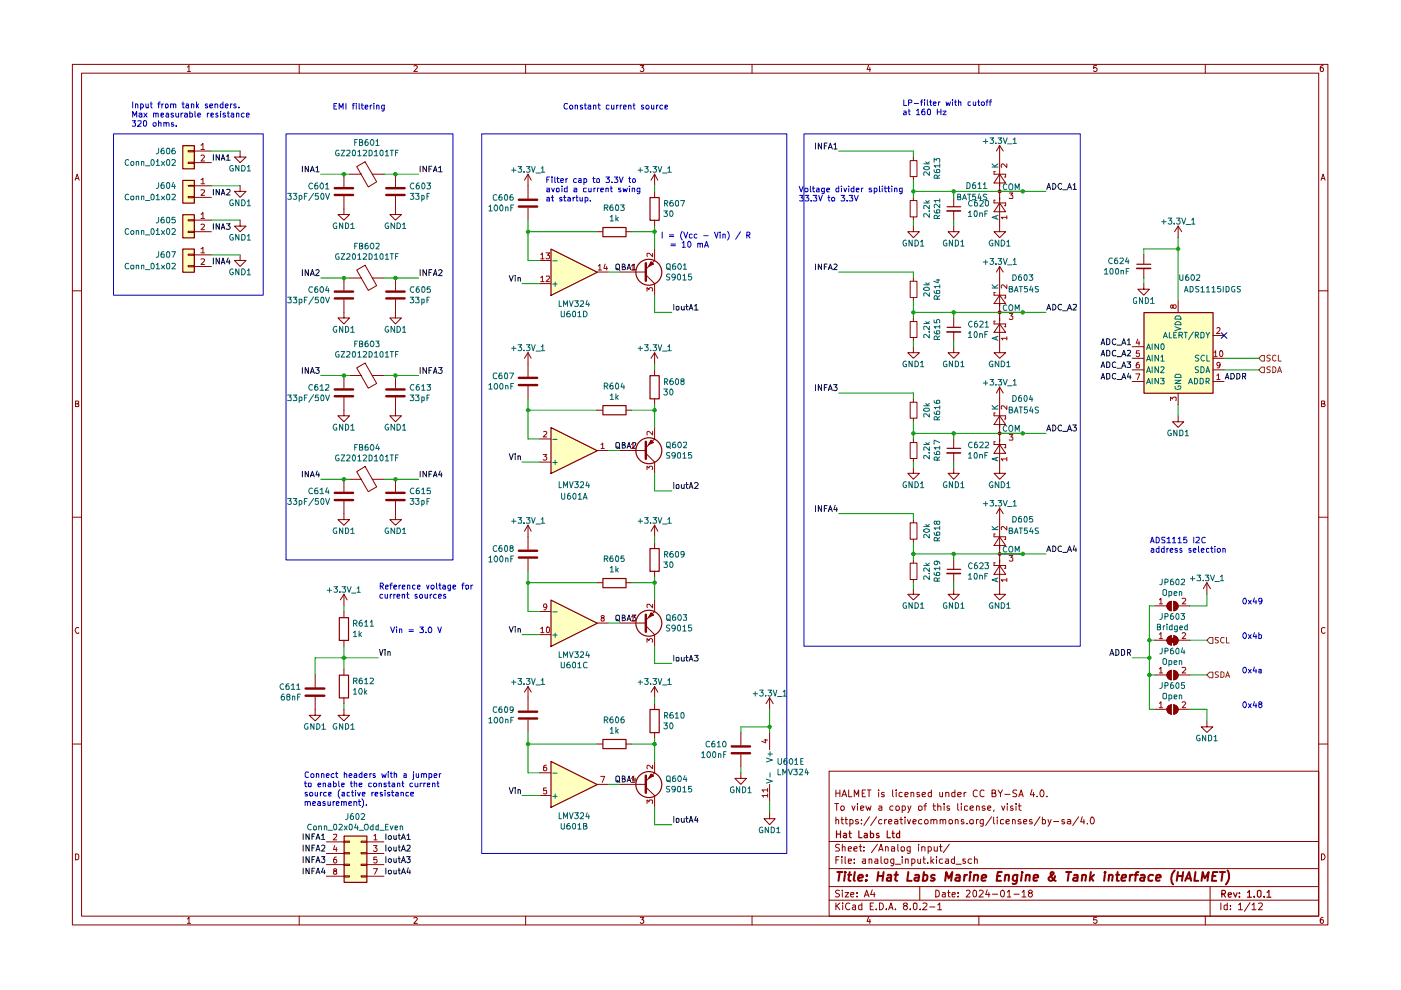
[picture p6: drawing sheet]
<svg xmlns="http://www.w3.org/2000/svg" width="297mm" height="210mm" viewBox="0 0 297 210" stroke-linecap="round" stroke-linejoin="round" font-family="sans-serif">
<g fill="none" stroke="#890000" stroke-width=".21">
<path d="M15.3 13.7h266.2v182.4h-266.2zM17.3 15.5h262.3v178.7h-262.3zM39.7 14.2l.4-.3v1.3M39.7 15.2h.7M63.4 13.7v1.8M87.7 14l.5-.1 .3 .3-.8 1h.8M111.4 13.7v1.8M135.7 13.9h.8l-.4 .4 .4 .3-.1 .5-.5 .1-.2-.2M159.4 13.7v1.8M184.2 13.8l-.4 1h.8M184.4 14.3v.9M207.5 13.7v1.8"/>
<path d="M232.5 13.9h-.6l-.1 .6 .5-.2 .3 .3v.3l-.3 .3-.5-.2M255.5 13.7v1.8M280.5 13.9l-.6 .3v.8l.3 .2 .3-.1v-.7l-.3-.1-.3 .3M15.9 38.2l.5-1.3 .4 1.3M16 37.9h.6M280.1 38.2l.4-1.3 .4 1.3M280.3 37.9h.6M15.3 61.7h2M279.6 61.7h1.9M16 85.6h.4l.3-.2-.2-.4h-.5v1.2h.6l.1-.5-.3-.1M280.2 85.6l.6-.1v-.5h-.6v1.2l.7-.1v-.3l-.3-.2M15.3 109.7h2"/>
<path d="M279.6 109.7h1.9M16.7 133.1a.58 .58 0 0 0-.8 .6 .58 .58 0 0 0 .8 .5v-.1M280.9 133.1a.46 .46 0 0 0-.7 .2v.7l.2 .2 .3 .1 .2-.2M15.3 157.8h2M279.6 157.8h1.9M175.8 163.5h103.8v30.7h-103.8zM175.8 178.4h103.8M177 170.4h.8M177.2 173.9l.2-.1 .4 .1v.8M177.2 167.5v1.4M177.2 173.2v1.5M177.2 168.2h.9"/>
<path d="M177.4 170.4v1.4M178 179.1l-.6-.1-.2 .2v.4l.5 .2 .3 .4-.2 .2h-.7M178.1 167.5v1.4M178.2 171.1l.3-.2h.3l.2 .2-.1 .6h-.6zM178.3 173.8h.5M178.5 173.2v1.3l.3 .2M178.5 168.9l.5-1.4 .5 1.4M178.6 179.7l.2-.2 .4 .1v.8M178.6 179v1.4M178.7 168.5h.6M179.2 173.8h.5M179.3 173.2v1.3l.4 .2"/>
<path d="M179.9 167.5v1.4h.7M180.2 173.8h.4l.3 .2-.1 .6h-.6M180.2 173.8v1.4M180.6 170.9l.4 .9 .3-.9M181.1 168.9v-1.4l.5 1 .5-1v1.4M181.8 170.4v.1M181.8 170.9v.9M182 173.8h-.4l-.2 .2 .2 .3h.4l.1 .2-.3 .2-.4-.1M182.1 179.5h.6M182.4 179v1.3l.1 .1h.2M182.5 171.4l.7-.2-.1-.2h-.6v.7h.6M182.6 174.6v.1"/>
<path d="M182.6 173.8v.1M182.8 168.2h.4M183.2 179.6v.1M183.5 167.5h-.7v1.4h.7M183.6 170.9l.3 .9 .3-.7 .2 .7 .3-.9M183.9 167.5h.8M184.3 167.5v1.4M184.3 173.2l-1.1 1.8M185.9 173.2l-1.3 1.8M186 179l-1.2 1.8M186.3 167.5v.2M186.3 168v.9"/>
<path d="M186.4 171l.4-.1 .2 .1v.8M187 173.8h-.5l-.2 .2 .1 .6h.6M187 171.2l-.7 .3 .2 .3 .5-.1M187.5 168.1l-.4-.1-.2 .2 .1 .2 .5 .1v.3h-.6M187.6 173.8v.9M187.7 179.7l.2-.2 .4 .2v.7M187.7 179.5v.9M188 173.8l-.4 .2M188.4 174.3l.7-.2-.2-.3h-.3l-.2 .1v.6l.2 .2 .4-.1M189 179.6l.4-.1 .3 .2v.7h-.7v-.4l.7-.1M189.3 167.5v1.3l.1 .1M189.3 171a.45 .45 0 0 0-.6 .1v.6h.6"/>
<path d="M189.7 173.8h.4l.3 .1v.8M190 171l.4-.1 .3 .2-.1 .6h-.6zM190 167.5v.2M190 168v.9M190.4 179v1.3l.1 .1M190.4 174.1l-.7 .2v.3l.1 .1 .6-.1M190.8 173.8h.6M191 173.2v1.3l.4 .2M191.1 179.6a.45 .45 0 0 1 .7 .2l-.2 .6h-.5zM191.3 171l.4-.1 .3 .2-.1 .6h-.6M191.3 168.1l-.4-.1-.3 .3 .1 .5h.6M191.3 170.9v1.4"/>
<path d="M191.9 173.2v.2M191.9 168.5l.7-.2-.1-.2h-.6v.7h.6M191.9 173.8v.9M192.4 173.8l.3 .9 .4-.9M192.5 170.9l.3 .9M193 179.5v1.3l-.3 .2-.3-.1M193 179.6l-.4-.1-.3 .3 .1 .6h.6M193.1 170.9l-.6 1.4M193.1 168.1l.5-.1 .1 .2v.7M193.1 168v.9M193.6 174.3l.6-.2v-.3h-.5l-.1 .1v.6l.1 .2 .5-.1M194.8 179v.2"/>
<path d="M194.8 171a.45 .45 0 0 1 .7 .1l-.1 .6-.4 .1-.2-.1zM194.8 179.5v.9M194.9 168.1h-.5v.3l.5 .1 .1 .3-.2 .1-.4-.1M195.4 179.7l.3-.2 .4 .2v.7M195.4 173.8a.45 .45 0 0 0-.6 .2v.6h.6M195.4 179.5v.9M195.5 168.5l.7-.2v-.2l-.4-.1-.3 .2v.6l.3 .1 .4-.1M195.9 170.9h.5M196 174l.3-.2h.2l.3 .2-.1 .6h-.6zM196.4 170.4l-.3 .2v1.2M196.8 179.6l.4-.1 .3 .3-.1 .6h-.6M196.8 179.5v1.5"/>
<path d="M197.4 173.9l.2-.1h.4v.9M197.4 173.8v.9M197.5 168.1l-.5-.1-.2 .3 .1 .5h.6M197.5 167.5v1.4M197.8 170.9h.6M198 173.9l.2-.1 .4 .1v.8M198 170.4v1.2l.4 .2M198.1 179.5v.9h.6M198.7 179.5v.9M198.8 171l.3-.1 .4 .1v.8M198.8 170.4v1.4M199.2 179.5h.5"/>
<path d="M199.2 168v.8l.3 .1 .3-.1M199.3 173.9l.2-.1 .4 .1v.8M199.3 173.8v.9M199.4 179v1.3l.1 .1h.2M199.8 168v.9M199.9 173.9l.3-.1h.3v.9M200.2 170.4v.1M200.2 170.9v.9M200.5 168.1l.4-.1 .3 .2v.7M200.5 168v.9M201.3 173.8a.45 .45 0 0 1 .7 .2v.4l-.2 .2a.36 .36 0 0 1-.6-.2zM201.3 171l-.4-.1-.1 .2 .1 .3h.4l.1 .2-.2 .2-.4-.1"/>
<path d="M201.3 179l-1.3 1.8M202.5 168.1l-.5-.1-.2 .3 .1 .5h.6M202.5 167.5v1.4M202.5 173.9l.2-.1 .4 .1v.8M202.5 173.8v.9M203.1 170.4v1.2l.2 .2M203.1 168.5l.7-.2-.1-.2-.4-.1-.2 .2v.6l.2 .1 .4-.1M203.8 170.4v.1M203.8 170.9v.9M204.3 173.8h-.5v.4l.5 .1 .1 .2-.2 .2-.4-.1M204.4 168v.9M204.8 168l-.4 .3"/>
<path d="M205 174.6v.1M205.2 171l-.5-.1-.2 .1v.7h.7M205.6 174a.45 .45 0 0 1 .8-.1v.7l-.3 .1-.4-.1zM205.7 171.4l.7-.2v-.2l-.5-.1-.2 .1v.6l.2 .2 .5-.1M207 171l.2-.1 .4 .1v.8M207 170.9v.9M207 173.8v.9M207.2 167.7l-.4-.2-.4 .3v1l.4 .1 .4-.1M207.5 173.8l-.5 .2M208.5 173.8v1.2l-.3 .2-.3-.1M208.5 173.8a.45 .45 0 0 0-.7 .2l.1 .6h.6M208.6 167.7l-.4-.2-.4 .3 .1 1 .3 .1 .4-.1"/>
<path d="M208.8 171l-.3-.1-.3 .2 .3 .3h.3l.1 .2-.3 .2-.4-.1M209.4 171.4l.7-.2-.2-.3h-.3l-.2 .1v.6l.2 .2 .4-.1M210.2 173.2l-1.2 1.8M210.3 168.2l.7-.1v-.5l-.7-.1v1.4h.6l.3-.4-.4-.3M210.7 173.2v1.3l.2 .2M210.8 171.7l-.1 .4M211.4 173.2v.2M211.4 173.8v.9M211.6 167.5l.5 .8 .4-.8M212.1 168.3v.6M212.4 170.9l.3 .9 .3-.9M212.8 173.8h-.4l-.3 .1v.7h.7"/>
<path d="M213 168.4h1.1M213.3 174.3l.7-.2v-.3h-.2l-.5 .1v.6l.3 .2 .4-.1M213.6 170.4v.1M213.6 170.9v.9M214.7 173.9l.1-.1 .4 .1v.8M214.7 173.8v.9M214.7 171l-.3-.1-.2 .2 .2 .3h.3l.1 .2-.1 .2-.5-.1M215.4 170.4v.1M215.4 170.9v.9M215.6 167.6l-.6-.1-.3 .2 .1 .4 .8 .4-.1 .3h-.8M215.9 170.9h.6M216 168.9l.5-1.4 .4 1.4"/>
<path d="M216.1 170.4v1.2l.4 .2M216.1 168.5h.8M216.4 173.8h-.3l-.3 .2 .3 .3h.3l.1 .2-.2 .2-.5-.1M217 174.3l.7-.2-.2-.3h-.3l-.2 .1v.6l.2 .2 .4-.1M218.8 173.8h-.5v.4l.5 .1 .1 .2-.3 .2-.3-.1M218.8 167.4l-.3 1.1h.9M219.1 168v.9M219.9 168.8v.1M220.5 173.2l-1.2 1.8M220.8 167.5a.76 .76 0 0 1 .6 .7 .76 .76 0 0 1-.6 .7l-.2-.2a.99 .99 0 0 1 .2-1.2zM221 173.8h.4l.3 .2-.1 .6h-.6M221 173.2v1.5"/>
<path d="M221.9 168.8v.1M222.2 173.8l.3 .9M222.9 173.8l-.7 1.4M223.4 174.2h1.1M225.7 173.8h-.6v.4l.6 .1v.2l-.2 .2-.4-.1M226.3 173.8h.5l.2 .1v.8M227 174.1l-.7 .2 .2 .4 .5-.1M228.7 173.2l-1.3 1.8M229.5 173.2l-.4 1.1h.9M229.8 173.8v.9M230.6 174.6v.1M231.3 173.3l.2-.1a.75 .75 0 0 1 .5 .8 .75 .75 0 0 1-.5 .7l-.3-.5z"/>
<path d="M16 181a.52 .52 0 0 1 .7 .4v.6a.52 .52 0 0 1-.7 .3zM39.7 194.8l.4-.3v1.3M39.7 195.8h.7M63.4 194.2v1.9M87.7 194.7l.5-.2 .3 .3-.8 1h.8M111.4 194.2v1.9M135.7 194.5h.8l-.4 .5h.3v.7l-.5 .1-.2-.2M159.4 194.2v1.9M175.8 190.9h103.8M175.8 188h103.8M175.8 184.2h103.8M177.2 191.5v1.4"/>
<path d="M177.2 182.3h.5M177.4 192l.7 .9M177.9 181.6h-.7v1.5M178 188.8l-.6-.1-.3 .3 .3 .4 .5 .2 .1 .3-.3 .3-.6-.1M178.1 191.5l-.9 .7M178.5 181.6v.2M178.5 182.1v1M178.6 188.7v.2M178.6 189.3v.9M178.7 191.5h.1M178.7 191.9v1M179.2 189.3h.7l-.7 .9h.7"/>
<path d="M179.2 181.6v1.4l.1 .1M179.9 182.6l.6-.1-.1-.4h-.5v.2v.6l.1 .2 .4-.1M179.9 180l.6-.1-.1-.3-.4-.1-.1 .2v.7h.5M180.2 191.5a.67 .67 0 0 0-.9 .6 .67 .67 0 0 0 .8 .7l.1-.1M180.4 189.7l.6-.1v-.3h-.6v.1v.6l.2 .2 .4-.1M180.8 192h.6v.9M181 180l.7-.1v-.3l-.4-.1-.3 .2 .1 .7h.6M181.1 182.9v.2M181.1 182.1v.2M181.4 192.2l-.6 .2-.1 .2 .3 .3 .4-.1M181.7 190v.2M181.7 189.3v.1"/>
<path d="M182.7 192l-.4-.1-.2 .1v.7l.2 .2 .4-.1M182.7 191.5v1.4M182.9 182.1h.6v1M183.2 180.4h.1M183.2 190.2l.5-1.5 .6 1.5M183.4 189.8h.7M183.5 182.5l-.6 .1-.1 .1 .3 .4 .4-.1M184.2 194.4l-.4 .9h.8M184.3 182.2l.5-.1v1M184.3 182.1v1M184.4 194.9v.9M184.5 192.1h.4"/>
<path d="M184.9 188.7l-.3 1h.9M185.2 191.5h-.7v1.4h.7M185.4 189.3v.9M185.5 182.1h.5l.1 1M185.8 192.7v.2M186.1 182.5l-.6 .1-.1 .1 .3 .4 .4-.1M186.3 180.4l.5-1.4 .4 1.4M186.5 191.5a.73 .73 0 0 1 .8 .7 .73 .73 0 0 1-.8 .7zM186.5 180.1h.6M186.8 181.6v1.3l.2 .2M187.6 182.2h.6v.8a.45 .45 0 0 1-.7-.2zM187.9 192.7v.2"/>
<path d="M188.4 192.9l.5-1.4 .4 1.4M188.6 192.5h.7M189.5 183l-.4 .1-.3-.3 .2-.7h.5v1.1l-.2 .4-.4-.1M189.8 192.7v.2M189.8 183.2h1.1M191.3 181.6v.2M191.3 182.1v1M191.9 192l-.4-.2a.43 .43 0 0 1 .5-.4 .43 .43 0 0 1 .4 .4l-.9 .5v.3l.4 .3h.2l.3-.3v-.3l-.3-.3M192 182.2l.6-.1v1M192 182.1v1M193 192.7v.2M193.3 183a.45 .45 0 0 0 .7-.2l-.1-.6-.6-.1v1.5"/>
<path d="M193.7 191.5h.4l.3 .2v.9l-.3 .3-.4-.3zM194.6 182.1v.8l.2 .2 .4-.2M195 188v2.9M195.1 192.7v.2M195.2 182.1v1M195.7 191.5h.7l.1 .4-.9 1h.9M195.7 182.1h.5M195.9 181.6v1.3l.3 .2M196.7 182.9v.2M197.1 192.3h1.1M197.4 181.6v1.5M197.5 182.6l.5 .5"/>
<path d="M198 182.1l-.6 .5M198.4 188.7l.7 .2v1.1l-.4 .2h-.3zM198.6 181.6v.2M198.6 182.1v1M198.8 191.9l.4-.4v1.4M198.8 192.9h.9M199.8 189.3h.5l.1 .9M199.8 182.1h-.5l-.1 .7a.45 .45 0 0 0 .6 .2M200.4 189.6h-.5l-.2 .2 .2 .4 .5-.1M200.5 182.1h.5l.1 1M200.9 189.3h.5M201.1 188.7v1.3l.3 .2"/>
<path d="M201.1 182.5l-.6 .1-.1 .1 .2 .4 .5-.1M201.9 189.7l.6-.1v-.3h-.5l-.1 .1v.6l.1 .2 .5-.1M202.4 182.1h-.5l-.2 .3v.4l.3 .3 .4-.1M202.4 181.6v1.5M202.7 183.2h1.1M203.1 190v.2M203.1 189.3v.1M204.7 182.1h-.5v.5h.5v.3l-.2 .2-.3-.1M204.9 188.9l.2-.2h.3l.3 .5-.9 1h.9M206 182.1h-.6l-.1 .7a.52 .52 0 0 0 .7 .2M206.4 188.9l.3-.2 .3 .3v.9l-.3 .3a.82 .82 0 0 1-.3-1.3zM206.6 182.2l.5-.1 .1 1"/>
<path d="M206.6 181.6v1.5M207.5 194.2v1.9M207.6 188.9l.2-.2h.3l.4 .5-1 1h1M209.3 188.7l-.3 1h.9M209.7 189.3v.9M210.4 189.6h1.1M212.2 189l.3-.3a.8 .8 0 0 1 .5 .8 .8 .8 0 0 1-.5 .7 .77 .77 0 0 1-.3-1.2zM213.6 189.2l.4-.5v1.5M213.6 190.2h.7M215 189.6h1.1M216.7 189.2l.4-.5v1.5M216.7 190.2h.8"/>
<path d="M218.3 189.3l-.3-.3 .3-.3h.3l.3 .3-.1 .3h-.5l-.3 .3v.3l.3 .3h.3l.3-.3v-.3l-.3-.3M232.5 194.5h-.6l-.1 .6 .6-.1 .2 .5-.3 .3-.5-.2M255.5 194.2v1.9M256.6 188v6.2M258.8 191.5v1.4M260.2 192l-.4-.1-.3 .1v.7l.3 .2 .4-.1M260.2 191.5v1.4M260.9 192.7v.2M260.9 192v.1M262.6 191.9l.4-.4v1.4M262.6 192.9h.8M265 191.4l-1.2 1.8"/>
<path d="M265.5 191.9l.4-.4v1.4M265.5 192.9h.8M266.8 191.5h.6a.36 .36 0 0 1 .2 .5l-.8 .9h.9M280.2 181a.65 .65 0 0 1 .7 .7 .65 .65 0 0 1-.7 .6zM280.5 194.5h-.2l-.4 .3 .1 .9a.43 .43 0 0 0 .6-.1 .43 .43 0 0 0-.1-.6h-.5l-.1 .3"/>
</g>
<g fill="none" stroke="#890000" stroke-width=".25">
<path d="M177.4 176.2v1.4M177.4 176.8h.8M178.2 176.2v1.4M178.9 176.8l.4-.1 .2 .1v.8M179.5 177l-.7 .3 .2 .3 .5-.1M180 176.7h.5M180.1 176.2v1.2l.4 .2M182.1 176.2v1.4h.7M183.3 176.8l.4-.1 .2 .1v.8M183.9 177l-.7 .3 .2 .3 .5-.1M184.6 176.8l.4-.1 .2 .2-.1 .6h-.5M184.6 176.2v1.4"/>
<path d="M186.3 176.8l-.3-.1-.2 .2 .2 .3h.3l.1 .2-.2 .2-.4-.1M188.1 176.2v1.4h.7M189.1 176.7h.5M189.3 176.2v1.2l.3 .2M190.7 176.8l-.4-.1-.2 .2v.6h.6M190.7 176.2v1.4M259.1 189.5h.6v-.6l-.6-.1v1.4M259.4 189.5l.4 .7M260.4 189.7l.7-.1-.1-.3h-.5l-.1 .2 .1 .6h.5M261.5 189.3l.4 .9 .4-.9M262.8 190.1v.1M262.8 189.3v.2"/>
<path d="M264.5 189.2l.4-.4v1.4M264.5 190.2h.8M265.9 190.1v.1M266.7 188.9l.3-.1 .4 .2v1l-.4 .2-.4-.2zM268 190.1v.1M268.6 189.2l.4-.4v1.4M268.6 190.2h.9"/>
</g>
<g fill="none" stroke="#890000" stroke-width=".42">
<path d="M177.5 184.9h1.1M178 184.9l-.2 1.9M179.1 185.5l-.1 1.3M179.2 184.9v.2M179.8 185.5h.7M180.1 184.9l-.2 1.6 .4 .3M181.2 184.9l-.2 1.6 .2 .3M182 186.2l.9-.2v-.4a.6 .6 0 0 0-.9 .1v1h.8M183.7 186.6l.1 .1h-.3l.2-.1-.1 .2M183.8 185.6v.1M186.2 185.7h1.1M186.2 184.9l-.2 1.9"/>
<path d="M187.3 184.9l-.2 1.9M188.2 185.6h.8l-.1 1.2M189 186l-.9 .2-.1 .1v.4l.2 .1 .7-.1M189.6 185.5h.8M190.1 184.9l-.3 1.6 .4 .3M192.6 184.9l-.3 1.9h1M194 185.6h.8l-.1 1.2M194.8 186l-.9 .2a.36 .36 0 0 0 .2 .6l.6-.1M195.8 185.6l.5-.1 .4 .4-.3 .8h-.8M195.9 184.9l-.3 1.9M198.2 185.6a.47 .47 0 0 0-.8 .3l.1 .2 .6 .1 .1 .3a.6 .6 0 0 1-.9 .2M200.4 186.8l.2-1.9 .5 1.3 .8-1.3-.2 1.9"/>
<path d="M202.8 185.6h.6v1.2M203.5 186l-.8 .2-.2 .3 .3 .3 .6-.1M204.5 185.5l-.1 1.3M205 185.5l-.5 .2-.1 .2M205.7 185.5l-.2 1.3M205.8 184.9l-.2 .1 .1 .1 .1-.2-.1 .2M206.6 185.7v-.1a.48 .48 0 0 1 .8 .1l-.2 1.1M206.6 185.5l-.2 1.3M208.2 186.2l.9-.2-.1-.4a.6 .6 0 0 0-.8 .1v1h.7M211.4 185.7h.7M212.4 184.9h-.8l-.3 1.9h.9M213.2 185.7l.2-.2 .5 .1-.1 1.2"/>
<path d="M213.2 185.5l-.2 1.3M215.7 185.5l-.2 1.6a.53 .53 0 0 1-.8 .2M215.7 185.6l-.5-.1-.3 .2-.1 .9a.64 .64 0 0 0 .8 .1M216.6 185.5l-.1 1.3M216.7 184.9v.2M217.6 185.7l.2-.2 .5 .1-.1 1.2M217.6 185.5l-.2 1.3M219.2 186.2l.9-.2-.1-.4a.6 .6 0 0 0-.8 .1v1h.7M223.7 185.7a.85 .85 0 0 1-.4 .9 .85 .85 0 0 1-.9 0l-.1-.4 1.1-1-.2-.3-.4 .1a1.51 1.51 0 0 0 1 1.8M226 184.9h1.1M226.6 184.9l-.2 1.9M227.7 185.6h.8l-.1 1.2"/>
<path d="M228.5 186l-.9 .2-.1 .3 .2 .3 .7-.1M229.4 185.7l.1-.1a.48 .48 0 0 1 .8 .1l-.2 1.1M229.5 185.5l-.2 1.3M231.3 184.9l-.3 1.9M231.3 186.1l.5 .7M232 185.5l-.9 .7M234.3 185.5l-.2 1.3M234.3 184.9l-.1 .1h.2l-.1-.1v.2M235.1 185.7l.1-.1a.48 .48 0 0 1 .7 .1l-.1 1.1M235.2 185.5l-.2 1.3M236.6 185.5h.7M237 184.9l-.2 1.8 .4 .1"/>
<path d="M237.8 186.2l.9-.2v-.4h-.7l-.3 .9 .3 .3 .6-.1M239.6 185.5l-.1 1.3M240.2 185.5l-.5 .2-.1 .2M240.5 185.5h.8M241.4 184.9l-.5 .1v.1l-.2 1.7M241.9 185.6h.7l-.1 1.2M242.7 186l-.7 .1-.3 .2 .3 .5 .5-.1M244.5 185.6l-.6-.1-.4 .4 .1 .8h.7M245.1 186.2l1-.2-.1-.4a.6 .6 0 0 0-.8 .1v1h.7M249.1 184.6a2.4 2.4 0 0 0-.4 2.9M249.7 185.7h1.1M249.7 184.9l-.2 1.9"/>
<path d="M250.8 184.9l-.2 1.9M251.3 186.8l.8-1.9 .4 1.9M251.5 186.2h1M253.5 184.9l-.3 1.9h.9M254.7 186.8l.3-1.9 .4 1.3 .9-1.3-.3 1.9M257 185.7h.7M258.1 184.9h-.9l-.3 1.9h1M258.6 184.9h1.1M259.2 184.9l-.2 1.9M260.2 184.6a2.34 2.34 0 0 1-.3 2.9"/>
</g>
<g fill="#ffffbf">
<path d="M116.8 52.8l9.8 4.9-9.8 4.9z"/>
<path d="M116.8 90.6l9.8 4.9-9.8 4.9z"/>
<path d="M242.5 66.2h14.7v17.1h-14.7z"/>
<path d="M116.8 127.2l9.8 4.9-9.8 4.9z"/>
<path d="M116.8 161.4l9.8 4.9-9.8 4.8z"/>
<path d="M72.9 177.2h4.8v9.8h-4.8z"/>
<path d="M38.7 45.5h2.5v4.9h-2.5z"/>
<path d="M38.7 52.8h2.5v4.9h-2.5z"/>
<path d="M38.7 38.2h2.5v4.8h-2.5z"/>
<path d="M38.7 30.8h2.5v5h-2.5z"/>
</g>
<path d="M116.8 52.8l9.8 4.9-9.8 4.9zM127.8 48.2h4.9v2h-4.9zM137.8 41.9h2v4.8h-2zM137.8 79.6h2v5h-2z" fill="none" stroke="#890000" stroke-width=".25"/>
<g fill="none" stroke="#890000" stroke-width=".21">
<path d="M138.8 36.9v2.5M138.8 36.9l-.8 1.3M138.8 36.9l.7 1.3M114.4 55.2h2.4M126.6 49.1h1.2M126.6 57.7h2.4M132.7 49.1h1.2M136.9 58.3l1.9 1.8M138 55.5l.5 .5-1 .5zM138.8 40.6v1.2M138.8 46.7v1.2M138.8 55.2l-1.9 1.9"/>
<path d="M114.4 60.1h2.4M138.8 74.8v2.4M138.8 78.4v1.2M138.8 74.8l-.8 1.2M138.8 74.8l.7 1.2M138.8 84.5v1.3"/>
</g>
<path d="M117.2 55.3h.9M117.7 59.8v.9M117.2 60.2h.9" fill="none" stroke="#006465" stroke-width=".21"/>
<path d="M114.7 58.9l.3-.4v1.2M114.7 54l.3-.4v1.3M114.7 59.7h.6M114.7 54.9h.6M115.8 53.6h.7l-.4 .5h.3v.7l-.5 .1-.1-.2M115.8 58.6l.6-.1 .1 .4-.7 .8h.7M126.9 56.4l.3-.3v1.2M126.9 57.3h.6M128.3 56l-.3 .9h.8M128.6 56.5v.8" fill="none" stroke="#b00000" stroke-width=".21"/>
<g fill="none" stroke="#0f0f0f" stroke-width=".21">
<path d="M130.6 56.2l.2-.2 .5 .2v.8l-.1 .2h-.5l-.1-.2zM130.7 56.9l.7 .4M131.9 56.6l.5-.1v-.4l-.5-.1v1.2h.5l.2-.5-.3-.1M132.9 57.2l.5-1.2 .3 1.2M133 56.8h.6M134.1 56.3l.4-.3v1.2M134.1 57.2h.7M142.9 64.5v1.2M143.4 65h.5l.1 .6h-.6zM144.5 65v.6l.1 .1 .5-.1M145.1 65v.7M145.4 65h.5"/>
<path d="M145.6 64.5v1.1l.3 .1M146.2 65.7l.3-1.2 .4 1.2M146.2 65.4h.6M147.3 64.9l.3-.4v1.2M147.3 65.7h.7"/>
</g>
<path d="M136.9 55.8v3.7" fill="none" stroke="#890000" stroke-width=".51"/>
<path d="M138 55.5l.5 .5-1 .5z" fill="#890000"/>
<g fill="none" stroke="#890000" stroke-width=".25">
<path d="M116.8 90.7l9.8 4.9-9.8 4.8zM127.8 86h4.9v1.9h-4.9z"/>
<circle cx="137.6" cy="57.7" r="2.75"/>
</g>
<path d="M131.4 57.7h5.5M138.8 52.8v2.4M138.8 60.1v2.5M114.4 93.1h2.4M114.4 98h2.4M126.6 87h1.2M126.6 95.5h2.4M132.7 87h1.2M136.9 96.1l1.9 1.9M138 93.3l.5 .5-1 .5zM138.8 93.1l-1.9 1.8" fill="none" stroke="#890000" stroke-width=".21"/>
<path d="M133.9 56.4l.3-.3v1.2M133.9 57.3h.7M138.4 53.7v.8l-.7-.8-.5 .1 .1 .6M137.2 61.7v-.7l.4 .4 .3-.4 .4 .1v.6M115.2 96.4h.7l-.4 .4 .4 .2-.1 .5h-.6M115.3 91.5h.4l.2 .3-.7 .8h.7M127.4 94.3l.4-.4v1.2M127.4 95.1h.7" fill="none" stroke="#b00000" stroke-width=".21"/>
<path d="M130.6 94l.1-.2h.5l.1 .2v.8l-.2 .2-.5-.2zM130.7 94.8h.3l.4 .3M131.9 94.3h.5v-.5h-.5v1.2h.5l.2-.4-.3-.3M132.9 95l.5-1.2 .3 1.2M133 94.7h.6M134.1 93.9l.5-.1 .2 .4-.8 .8h.8" fill="none" stroke="#0f0f0f" stroke-width=".21"/>
<path d="M117.2 93.2h.9M117.2 98.1h.9M117.7 97.6v.9" fill="none" stroke="#006465" stroke-width=".21"/>
<path d="M136.9 93.7v3.6" fill="none" stroke="#890000" stroke-width=".51"/>
<path d="M138 93.3l.5 .5-1 .5z" fill="#890000"/>
<g fill="none" stroke="#890000" stroke-width=".25">
<path d="M200.8 95.1h2.9M200.8 120.7h2.9"/>
<circle cx="137.6" cy="95.6" r="2.75"/>
</g>
<g fill="none" stroke="#890000" stroke-width=".21">
<path d="M131.4 95.5h5.5M138.8 90.6v2.5M138.8 98v2.4M193 93.8h1.4v3.4h-1.4zM193.7 99.2v1.2h1.2l-1.2 1.2-1.2-1.2h1.2M193.7 93.1v.7M193.7 97.2v.8M202.2 99.2v1.2h1.2l-1.2 1.2-1.2-1.2h1.2M202.2 93.1v1.9M202.2 96v2M211.9 99.2v1.2h1.3l-1.3 1.2-1.1-1.2h1.1M193 110.8h1.4v3.5h-1.4z"/>
<path d="M193 119.4h1.4v3.5h-1.4zM193.7 110.2v.6M193.7 114.3v.7M193.7 118.7v.7M202.2 118.7v2M211 119.3h-.2v.6h2.4v.6h-.2M211 113.2h-.2v.6h2.4v.6h-.2M211.7 117.2h.4v.5h-.4zM211.9 119.9l1.3 1.9h-2.4zM211.9 113.8l1.3 1.9h-2.4zM211.9 113.8v7.3M193.7 124.8v1.2h1.2l-1.2 1.2-1.2-1.2h1.2"/>
<path d="M193.7 122.9v.6M202.2 124.8v1.2h1.2l-1.2 1.2-1.2-1.2h1.2M202.2 121.6v1.9M211.9 124.8v1.2h1.3l-1.3 1.2-1.1-1.2h1.1"/>
</g>
<path d="M133.9 94.3l.3-.4v1.2M133.9 95.1h.7M137.2 99.6v-.8l.4 .5 .1-.4h.6v.7M138.4 91.5v.7l-.9-.7-.3 .1 .1 .6" fill="none" stroke="#b00000" stroke-width=".21"/>
<path d="M200.8 96h2.8M200.8 121.6h2.8" fill="none" stroke="#890000" stroke-width=".34"/>
<path d="M211.7 117.2h.4v.5h-.4z" fill="#890000"/>
<g fill="none" stroke="#890000" stroke-width=".21">
<path d="M193 34.1h1.4v3.3h-1.4zM193.7 33.3v.8M193.7 37.4v.8M211 36.3h-.2v.6h2.4v.6h-.2M211.9 36.9l1.3 1.9h-2.4zM211.9 30.8v2.5M211.9 36.9v7.4M211.9 30.8l-.6 1.2M211.9 30.8l.8 1.2M193 42.5h1.4v3.5h-1.4zM193.7 41.8v.7M193.7 46v.7"/>
<path d="M202.2 41.8v2M202.2 44.7v2M211 42.4h-.2v.6h2.4v.6h-.2M211.7 40.4h.4v.4h-.4zM211.9 43l1.3 1.9h-2.4zM211.9 107.7v6.1M211.9 117.5h5M211.9 107.7l-.6 1.2M211.9 107.7l.8 1.2M211.9 121.1v3.7"/>
</g>
<path d="M210.3 112.3h1.3M210.3 111.6l.7 .7M211.6 111.6l-.8 .5M213.5 115.9l-.3-.1a.67 .67 0 0 0-.5 .6 .67 .67 0 0 0 .3 .6l.5-.1M214 116l.5-.2a.86 .86 0 0 1 .1 1.2h-.5l-.2-.3zM215.2 117v-1.2l.5 .9 .4-.9v1.2M211.2 122.7v.5M211.6 122.5l-1.3 .5 1.3 .4" fill="none" stroke="#006465" stroke-width=".21"/>
<path d="M213.5 111.6v.8l-.9-.8-.3 .3 .1 .4M214 117.8h.7l-.4 .4 .4 .2v.5h-.7M213.5 123h-1.2l.3 .3M213.5 122.6v.7" fill="none" stroke="#b00000" stroke-width=".21"/>
<g fill="none" stroke="#0f0f0f" stroke-width=".21">
<path d="M172.9 30.3v1.3M174.2 30.3v1.3l-.7-1.3v1.3M174.8 30.9h.4M175.4 30.3h-.6v1.3M175.6 31.6l.4-1.3 .5 1.3M175.7 31.3h.6M176.8 30.7l.3-.4v1.3M176.8 31.6h.7M222.1 39.7h.5M223.2 38.9a.64 .64 0 0 1 .7 .6 .64 .64 0 0 1-.7 .7zM225.1 39.1l-.3-.2a.65 .65 0 0 0-.5 .6 .65 .65 0 0 0 .5 .7l.3-.2M226.5 39.7h.6"/>
<path d="M227.5 39.2l.4-.3v1.3M172.9 56v1.2M174.2 56v1.2l-.7-1.2v1.2M174.8 56.6h.4M175.4 56h-.6v1.2M175.6 57.2l.4-1.2 .5 1.2M175.7 56.8h.6M176.8 56.1l.4-.1 .3 .3-.8 .9h.8M221.9 40.2l.5-1.3 .4 1.3M225.3 40.2h1M226.3 40.2l.5-1.3 .4 1.3M227.5 40.2h.7"/>
<path d="M221.9 91.4l.5-1.3 .4 1.3M222.1 91h.5M223.2 90.1a.64 .64 0 0 1 .7 .6 .64 .64 0 0 1-.7 .7zM225.1 90.3l-.3-.2a.61 .61 0 0 0-.5 .7 .61 .61 0 0 0 .8 .5v-.1M225.3 91.5h1M226.3 91.4l.5-1.3 .4 1.3M226.5 91h.6M227.4 90.1h.8l-.4 .5 .4 .1v.5l-.2 .2h-.4l-.2-.2"/>
</g>
<path d="M200.8 44.7h2.8" fill="none" stroke="#890000" stroke-width=".34"/>
<path d="M200.8 43.8h2.9" fill="none" stroke="#890000" stroke-width=".25"/>
<path d="M211.7 40.4h.4v.4h-.4z" fill="#890000"/>
<g fill="none" stroke="#890000" stroke-width=".21">
<path d="M211.9 33.3v3.6M193 59.6h1.4v3.5h-1.4zM193.7 47.9v1.2h1.2l-1.2 1.3-1.2-1.3h1.2M193.7 58.9v.7M202.2 47.9v1.2h1.2l-1.2 1.3-1.2-1.3h1.2M211.9 44.3v4.8h1.3l-1.3 1.3-1.1-1.3h1.1M211.9 56.5v2.4M211.9 40.6h5M211.9 56.5l-.6 1.2M211.9 56.5l.8 1.2M193 68.2h1.4v3.4h-1.4zM193.7 73.5v1.3h1.2l-1.2 1.2-1.2-1.2h1.2"/>
<path d="M193.7 63.1v.7M193.7 67.4v.8M193.7 71.6v.7M211 68.1h-.2v.6h2.4v.6h-.2M211 62h-.2v.6h2.4v.6h-.2M211.7 66h.4v.5h-.4zM211.9 68.7l1.3 1.8h-2.4zM211.9 62.6l1.3 1.8h-2.4zM211.9 62.6v7.3M193 85.3h1.4v3.4h-1.4zM193.7 84.5v.8M193.7 88.7v.7"/>
</g>
<path d="M210.3 35.4h1.3M210.3 34.7l.7 .7M211.6 34.7l-.8 .5M213.5 39.1l-.3-.1a.65 .65 0 0 0-.5 .6 .65 .65 0 0 0 .5 .6l.3-.1M214 39.1l.5-.1a.86 .86 0 0 1 0 1.2 .46 .46 0 0 1-.6-.4zM211.2 45.8v.6M211.6 45.7l-1.3 .4 1.3 .4M215.2 40.2v-1.2l.5 .9 .4-.9v1.2" fill="none" stroke="#006465" stroke-width=".21"/>
<path d="M213.5 34.7v.8l-.9-.8-.3 .3 .1 .5M213.5 46.1h-1.2l.3 .3M213.5 45.7v.7M214 40.9h.7l-.4 .4 .4 .2v.5h-.7" fill="none" stroke="#b00000" stroke-width=".21"/>
<g fill="none" stroke="#0f0f0f" stroke-width=".21">
<path d="M221.9 65.7l.5-1.2 .4 1.2M222.1 65.4h.5M223.2 64.5h.4a.66 .66 0 0 1 .3 .8 .66 .66 0 0 1-.7 .4zM225.1 64.6l-.5-.1a.61 .61 0 0 0-.3 .8 .61 .61 0 0 0 .8 .3M225.3 65.9h1M226.3 65.7l.5-1.2 .4 1.2M226.5 65.4h.6M227.5 64.6l.6-.1 .1 .5-.8 .7h.8M233.4 75.5l.5-1.2 .3 1.2M233.4 73.1l.5-1.3 .3 1.3M233.4 77.9l.5-1.2 .3 1.2M233.5 75.1h.6"/>
<path d="M233.5 72.7h.6M233.5 77.6h.6M234.6 74.3h.4l.3 .2v.7l-.2 .3h-.5zM234.6 71.8h.4l.3 .4v.5l-.3 .4h-.4zM234.6 76.7h.4l.3 .3v.7l-.2 .2h-.5zM236.6 74.4l-.3-.1a.67 .67 0 0 0-.5 .5 .67 .67 0 0 0 .3 .7l.5-.1M236.6 72l-.3-.2a.65 .65 0 0 0-.5 .7 .65 .65 0 0 0 .5 .6l.3-.2M236.6 76.8l-.3-.1a.67 .67 0 0 0-.5 .5 .67 .67 0 0 0 .3 .7l.5-.1M236.8 75.6h1M236.8 73.2h1M236.8 78.1h1M237.8 75.5l.5-1.2 .4 1.2"/>
<path d="M237.8 73.1l.5-1.3 .4 1.3M237.8 77.9l.5-1.2 .4 1.2M237.9 75.1h.6M237.9 72.7h.6M237.9 77.6h.6M239 76.7h.7l-.4 .5 .4 .2-.1 .5-.6-.1M239 74.4l.5-.1 .2 .3-.7 .9h.7M239 72.2l.4-.4v1.3M239 73.1h.7M172.9 81.6v1.2M174.2 81.6v1.2l-.7-1.2v1.2M174.8 82.1h.4"/>
<path d="M175.4 81.6h-.6v1.2M175.6 82.8l.4-1.2 .5 1.2M175.7 82.5h.6M176.7 81.6h.8l-.4 .5 .4 .2-.1 .4h-.7"/>
</g>
<path d="M211.7 66h.4v.5h-.4z" fill="#890000"/>
<path d="M211.9 58.9v3.7M211.9 69.9v3.6M211.9 66.2h5" fill="none" stroke="#890000" stroke-width=".21"/>
<path d="M210.3 61.1h1.3M210.3 60.4l.7 .7M211.2 71.4v.6M211.6 71.3l-1.3 .4 1.3 .5M211.6 60.4l-.8 .5M213.5 64.7l-.3-.1a.67 .67 0 0 0-.5 .5 .67 .67 0 0 0 .3 .7l.5-.1M214 64.8l.5-.2a.86 .86 0 0 1 .1 1.2h-.5l-.2-.4zM215.2 65.8v-1.2l.5 .9 .4-.9v1.2" fill="none" stroke="#006465" stroke-width=".21"/>
<path d="M213.5 71.7h-1.2l.3 .4M213.5 60.4v.8l-.9-.8-.3 .2 .1 .5M213.5 71.4v.7M214 66.5h.7l-.4 .5 .4 .1v.5l-.1 .2h-.5l-.1-.2" fill="none" stroke="#b00000" stroke-width=".21"/>
<path d="M267.5 77.8h.6v1.2h-.6l-.6-.6z" fill="#fff"/>
<path d="M267.5 77.8h.6v1.2h-.6l-.6-.6zM269.3 77.8l-.5-.1-.2 .3 .1 .3 .5 .1 .1 .3-.2 .3-.5-.1M269.9 77.7a.64 .64 0 0 1 .6 .7 .64 .64 0 0 1-.6 .6zM270.9 79l.4-1.3 .4 1.3M271 78.7h.5" fill="none" stroke="#735600" stroke-width=".21"/>
<path d="M267.5 75.4h.6v1.2h-.6l-.6-.6z" fill="#fff"/>
<path d="M267.5 75.4h.6v1.2h-.6l-.6-.6zM269.3 75.4l-.5-.1-.2 .2 .2 .4 .5 .3-.2 .4-.5-.1M270.5 75.5l-.2-.2a.65 .65 0 0 0-.5 .6 .65 .65 0 0 0 .5 .7l.2-.2M271 75.3v1.3h.6" fill="none" stroke="#735600" stroke-width=".21"/>
<path d="M241 56h3M200.8 69.4h2.9M242.5 66.3h14.7v17.1h-14.7z" fill="none" stroke="#890000" stroke-width=".25"/>
<g fill="none" stroke="#890000" stroke-width=".21">
<path d="M242.5 54v2M242.5 56.9v2M249.8 47.9v2.5M249.8 47.9l-.8 1.2M249.8 47.9l.7 1.2M202.2 73.5v1.3h1.2l-1.2 1.2-1.2-1.2h1.2M202.2 67.4v2M202.2 70.4v1.9M211.9 73.5v1.3h1.3l-1.3 1.2-1.1-1.2h1.1M240.1 76h2.4M240.1 73.5h2.4M240.1 78.4h2.4"/>
<path d="M242.5 60.1v1.2h1.2l-1.2 1.3-1.3-1.3h1.3M249.8 63.8v2.4M257.2 76h2.3M257.2 71.1h2.3M257.2 78.4h2.3M211 93.7h-.2v.6h2.4v.6h-.2M211 87.6h-.2v.6h2.4v.6h-.2M211.7 91.7h.4v.4h-.4zM211.9 94.3l1.3 1.8h-2.4zM211.9 88.2l1.3 1.8h-2.4zM211.9 82.1l-.6 1.2M211.9 82.1v2.4"/>
<path d="M211.9 88.2v7.3M211.9 82.1l.8 1.2M240.1 80.9h2.4M249.8 88.2v1.2h1.2l-1.2 1.2-1.2-1.2h1.2M249.8 83.3v2.5M257.2 80.9h2.3"/>
</g>
<g fill="none" stroke="#006465" stroke-width=".21">
<path d="M243.1 74.1l.4-1.2 .4 1.2M243.1 76.6l.4-1.3 .4 1.3M243.1 79l.4-1.3 .4 1.3M243.2 73.8h.6M243.2 76.2h.6M243.2 78.7h.6M244.3 72.9v1.2M244.3 75.3v1.3M244.3 77.7v1.3M245.6 72.9v1.2l-.7-1.2v1.2M245.6 75.3v1.3l-.7-1.3v1.3M245.6 77.7v1.3l-.7-1.3v1.3"/>
<path d="M246.1 73.1l.2-.2h.4a.86 .86 0 0 1-.1 1.2l-.5-.2zM246.1 75.7l.4-.4v1.3M246.1 77.9l.5-.2 .2 .4-.7 .9h.7M246.1 76.6h.7M246.7 71.6l.4-1.1 .4 1.1M246.8 71.3h.5M247.9 70.5v1.1h.5M248.9 71.1h.4M249.1 69.3l1.3 .4-1.3 .4M249.2 79.5l.2-.1h.6l.4 .3v.3h-1.3zM249.2 68.4a.66 .66 0 0 1 .7-.2 .66 .66 0 0 1 .5 .7h-1.3zM249.3 67.1h.9l.2 .6h-1.3z"/>
<path d="M249.4 70.5h-.5v1.1h.5M250 71.1h.5l.2-.2-.1-.4h-.6v1.1M250.3 71.1l.4 .5M251.1 70.5h.6M251.4 70.5v1.1M253 70.4l-1 1.6M253.4 71.1h.6v-.6h-.6v1.1M253.7 71.1l.4 .5M254.1 77.8l-.5-.1-.2 .2v.4l.6 .1 .1 .3-.2 .3-.5-.1M254.2 75.4l-.5-.1-.3 .2 .2 .4 .6 .3-.3 .4-.5-.1M254.6 70.5h.5l.2 .2v.7l-.2 .2h-.5zM254.6 77.7h.4l.3 .4v.6l-.3 .3h-.4z"/>
<path d="M255.4 75.5l-.3-.2a.6 .6 0 0 0-.5 .7 .6 .6 0 0 0 .7 .5l.1-.1M255.7 70.5l.4 .6 .4-.6M255.7 79l.4-1.3 .4 1.3M255.8 78.7h.6M255.9 75.3v1.3h.6M256.1 71.1v.5M243.1 81.4l.4-1.2 .4 1.2M243.2 81h.6M244.3 80.2v1.2M245.6 80.2v1.2l-.7-1.2v1.2M246.1 80.2h.7l-.4 .5h.3v.7l-.6-.1M249.1 80.6h1.3l-1.3 .7h1.3"/>
<path d="M249.2 81.9l-.1 .1a.64 .64 0 0 0 .6 .6 .64 .64 0 0 0 .7-.5l-.2-.3h-.4v.3M252 81.4l.4-1.2 .4 1.2M252.2 81h.6M253.3 80.2a.66 .66 0 0 1 .6 .4 .66 .66 0 0 1-.2 .8h-.4zM254.4 80.2h.4l.3 .3v.6l-.1 .3h-.6zM255.7 80.9h.4l.3-.3-.1-.3-.6-.1v1.2M256 80.9l.4 .5"/>
</g>
<g fill="none" stroke="#b00000" stroke-width=".21">
<path d="M240.8 79.3h.9l-.5 1.2M241.2 71.9l-.3 .8h.8M241.5 76.8l-.4 .1-.2 .9 .1 .2 .6-.1v-.5l-.2-.2-.4 .1-.1 .2M241.5 72.3v.9M241.6 74.4h-.6l-.1 .6 .6-.1 .1 .6-.2 .1h-.3l-.2-.1M248.7 64.9l.1-.2 .4-.1 .2 .2v.4a.48 .48 0 0 1-.6 0 .48 .48 0 0 1-.2-.5h-.3l-.1 .4 .2 .3 .3-.3M257.4 74.7l.3-.3v1.2M257.4 75.6h.7M258 79.6l.3-.3v1.2M258 69.6l.4-.2 .3 .5-.8 .8h.8M258.7 74.4h.4a.75 .75 0 0 1-.3 1.2l-.2-.2zM258.7 77.3l-.4 .3-.2-.1-.1-.4a.35 .35 0 0 1 .3-.3 .35 .35 0 0 1 .4 .3l-.2 .8-.4 .1"/>
<path d="M248.2 84.9v-.7l.4 .4 .3-.4 .5 .1-.1 .6M258 80.5h.7"/>
</g>
<path d="M241 56.9h2.9M200.8 70.4h2.8" fill="none" stroke="#890000" stroke-width=".34"/>
<g fill="none" stroke="#0f0f0f" stroke-width=".21">
<path d="M234.6 79.2h.5l.2 .2v.7l-.3 .3h-.4zM236.6 79.3l-.5-.1a.61 .61 0 0 0-.3 .8 .61 .61 0 0 0 .8 .3M239.3 79.1l-.3 .8h.8M239.6 79.5v.9M261 79.2h.5a.66 .66 0 0 1 .2 .8 .66 .66 0 0 1-.7 .4zM262.2 79.2h.5a.66 .66 0 0 1 .2 .7 .66 .66 0 0 1-.7 .5zM263.4 79.8h.6l.1-.5-.7-.1v1.2M263.8 79.8l.3 .6M233.4 80.4l.5-1.2 .3 1.2M233.5 80h.6M236.8 80.5h1M237.8 80.4l.5-1.2 .4 1.2"/>
<path d="M237.9 80h.6M259.8 80.4l.4-1.2 .3 1.2M259.9 80h.6M221.9 116.9l.5-1.1 .4 1.1M222.1 116.6h.5M223.2 115.8a.66 .66 0 0 1 .7 .4 .66 .66 0 0 1-.3 .7h-.4zM225.1 115.8a.61 .61 0 0 0-.8 .4 .61 .61 0 0 0 .3 .7h.5M225.3 117.1h1M226.3 116.9l.5-1.1 .4 1.1M226.5 116.6h.6M227.8 115.7l-.3 .9h.8M228.1 116.2v.7"/>
</g>
<path d="M211.7 91.7h.4v.4h-.4z" fill="#890000"/>
<path d="M211.9 84.5v3.7M211.9 95.5v3.7M211.9 91.9h5" fill="none" stroke="#890000" stroke-width=".21"/>
<path d="M210.3 86.7h1.3M210.3 86l.7 .7M211.2 97v.6M211.6 97l-1.3 .3 1.3 .4M211.6 86l-.8 .5M213.5 90.4l-.1-.1a.61 .61 0 0 0-.7 .3 .61 .61 0 0 0 .1 .7l.3 .2 .4-.2M214.1 90.3l.4-.1a.86 .86 0 0 1 0 1.3 .46 .46 0 0 1-.6-.5zM215.2 91.5v-1.3l.5 .9 .4-.9v1.3" fill="none" stroke="#006465" stroke-width=".21"/>
<path d="M213.5 97.3h-1.2l.3 .4M213.5 86v.8l-.7-.8h-.4v.7M213.5 97v.7M214 92.1h.7l-.4 .5 .4 .1v.5h-.7" fill="none" stroke="#b00000" stroke-width=".21"/>
<path d="M235.3 139l.4-1.3 .5 1.3M235.5 138.6h.6M236.6 137.7a.64 .64 0 0 1 .7 .6 .64 .64 0 0 1-.7 .7zM237.8 137.7l.5 .1 .1 .2v.6l-.3 .4h-.3zM239 138.4l.6-.1v-.5l-.6-.1v1.3M239.3 138.4l.4 .6" fill="none" stroke="#0f0f0f" stroke-width=".21"/>
<path d="M256.5 135.1h.7v1.3h-.7l-.6-.7z" fill="#fff"/>
<path d="M256.5 135.1h.7v1.3h-.7l-.6-.7zM258.3 135.1h-.6v.5a.57 .57 0 0 1 .6 .6h-.6M259.5 135.2l-.5-.1a.61 .61 0 0 0-.2 .8 .61 .61 0 0 0 .7 .3M260 135.1v1.2h.6" fill="none" stroke="#735600" stroke-width=".21"/>
<path d="M255.9 123.5l-.8 1.3M255.9 123.5v2.5M255.9 123.5l.7 1.3" fill="none" stroke="#890000" stroke-width=".21"/>
<path d="M256.5 142.5h.7v1.2h-.7l-.6-.6z" fill="#fff"/>
<path d="M256.5 142.5h.7v1.2h-.7l-.6-.6zM258.3 142.5h-.6v.4l.6 .4-.1 .3h-.5M258.8 142.4l.7 .3v.7l-.2 .2h-.5zM259.9 143.6l.4-1.2 .4 1.2M260 143.3h.6" fill="none" stroke="#735600" stroke-width=".21"/>
<path d="M248.1 135.3h.9v.9h-.9zM255.9 152.8v1.3h1.3l-1.3 1.2-1.2-1.2h1.2" fill="none" stroke="#890000" stroke-width=".21"/>
<path d="M248.1 135.3h.9v.9h-.9z" fill="#890000"/>
<path d="M248.4 134.8a.98 .98 0 0 0-1 1 .98 .98 0 0 0 1 1" fill="none" stroke="#890000" stroke-width=".21"/>
<path d="M247.7 135.1l.6-.3v1.9a.98 .98 0 0 1-.9-.6 .98 .98 0 0 1 .3-1z" fill="#890000"/>
<path d="M248.3 134.8v2M248.8 134.8a.98 .98 0 0 1 1 1 .98 .98 0 0 1-1 1M248.9 134.8v2" fill="none" stroke="#890000" stroke-width=".21"/>
<path d="M248.8 134.8a.98 .98 0 0 1 .9 .9 .98 .98 0 0 1-.9 1z" fill="#890000"/>
<path d="M244.9 135.7h2.4M248.4 127.5a.98 .98 0 0 0-1 1 .98 .98 0 0 0 1 1M249.8 135.7h2.4" fill="none" stroke="#890000" stroke-width=".21"/>
<path d="M245.8 134.5l.3-.4v1.3M245.8 135.4h.7M250.6 134.3l.2-.2h.3l.3 .3-.8 1h.8" fill="none" stroke="#b00000" stroke-width=".21"/>
<path d="M247.7 127.8l.6-.3v1.9a.98 .98 0 0 1-.9-.6 .98 .98 0 0 1 .3-1z" fill="#890000"/>
<path d="M248.3 127.4v2M248.8 127.5a.98 .98 0 0 1 1 1 .98 .98 0 0 1-1 1M248.9 127.4v2" fill="none" stroke="#890000" stroke-width=".21"/>
<path d="M248.8 127.5a.98 .98 0 0 1 .9 1 .98 .98 0 0 1-.9 .9z" fill="#890000"/>
<path d="M244.9 128.5h2.4M249.8 128.5h2.4M248.4 142.2a.98 .98 0 0 0-1 .9 .98 .98 0 0 0 1 1" fill="none" stroke="#890000" stroke-width=".21"/>
<path d="M245.8 127.2l.3-.3v1.1M245.8 128h.7M250.6 126.9h.6l.2 .2-.8 .9h.8" fill="none" stroke="#b00000" stroke-width=".21"/>
<path d="M247.7 142.4l.6-.3v2a.98 .98 0 0 1-.9-.6 .98 .98 0 0 1 .3-1.1z" fill="#890000"/>
<path d="M248.3 142.1v1.9M248.8 142.2a.98 .98 0 0 1 1 .9 .98 .98 0 0 1-1 1M248.9 142.1v1.9" fill="none" stroke="#890000" stroke-width=".21"/>
<path d="M248.8 142.1a.98 .98 0 0 1 .9 1 .98 .98 0 0 1-.9 1z" fill="#890000"/>
<path d="M244.9 143.1h2.4M248.4 149.5a.98 .98 0 0 0-1 .9 .98 .98 0 0 0 1 1M249.8 143.1h2.4" fill="none" stroke="#890000" stroke-width=".21"/>
<path d="M245.8 141.8l.3-.3v1.2M245.8 142.7h.7M250.6 141.6l.6-.1 .2 .2-.1 .3-.7 .7h.8" fill="none" stroke="#b00000" stroke-width=".21"/>
<path d="M247.7 149.7l.6-.3v2a.98 .98 0 0 1-.9-.6 .98 .98 0 0 1 .3-1.1z" fill="#890000"/>
<path d="M248.3 149.5v1.9M248.8 149.5a.98 .98 0 0 1 1 .9 .98 .98 0 0 1-1 1M248.9 149.5v1.9" fill="none" stroke="#890000" stroke-width=".21"/>
<path d="M248.8 149.4a.98 .98 0 0 1 .9 1 .98 .98 0 0 1-.9 1z" fill="#890000"/>
<path d="M138.8 115v1.3M136.9 132.7l1.9 1.9M138 129.9l.5 .5-1 .5zM138.8 121.1v1.3M138.8 129.6l-1.9 1.9M163.2 147.9l-.8 1.3M163.2 147.9v2.5M163.2 147.9l.7 1.3M244.9 150.4h2.4M249.8 150.4h2.4" fill="none" stroke="#890000" stroke-width=".21"/>
<path d="M245.8 149.1l.3-.3v1.3M245.8 150.1h.7M250.6 148.9l.2-.1h.3l.3 .2-.8 1.1h.8" fill="none" stroke="#b00000" stroke-width=".21"/>
<path d="M137.8 116.3h2v4.8h-2z" fill="none" stroke="#890000" stroke-width=".25"/>
<g fill="none" stroke="#0f0f0f" stroke-width=".21">
<path d="M172.9 107.2v1.3M174.2 107.2v1.3l-.7-1.3v1.3M174.8 107.8h.4M175.4 107.2h-.6v1.3M175.6 108.5l.4-1.3 .5 1.3M175.7 108.1h.6M177.1 107.1l-.3 1h.8M177.4 107.6v.9M130.6 130.6l.2-.2 .5 .2v.8l-.1 .2h-.5l-.1-.2zM130.7 131.3l.7 .5M131.9 131l.5-.1v-.4l-.5-.1v1.2h.5l.2-.3-.3-.3M132.9 131.6l.5-1.2 .3 1.2"/>
<path d="M133 131.3h.6M134 130.4h.8l-.4 .4 .4 .3v.3l-.2 .2-.6-.1"/>
</g>
<path d="M136.9 130.3v3.7" fill="none" stroke="#890000" stroke-width=".51"/>
<path d="M138 129.9l.5 .5-1 .5z" fill="#890000"/>
<g fill="none" stroke="#890000" stroke-width=".25">
<path d="M71.9 131h2v4.8h-2zM116.8 127.2l9.8 4.9-9.8 5zM127.8 122.7h4.9v1.9h-4.9zM127.8 156.8h4.9v1.9h-4.9zM137.8 150.4h2v4.9h-2zM116.8 161.4l9.8 4.9-9.8 4.9z"/>
<circle cx="137.6" cy="132.1" r="2.75"/>
</g>
<g fill="none" stroke="#890000" stroke-width=".21">
<path d="M72.9 87v1.2h1.2l-1.2 1.2-1.3-1.2h1.3M83.8 87v1.2h1.3l-1.3 1.2-1.1-1.2h1.1M72.9 108.9v1.3h1.2l-1.2 1.2-1.3-1.2h1.3M74.1 101.6h2.5M75.6 100l1.8-1.1 2.5 4.3-1.8 1zM76.6 101.6h.1M78.9 101.6h2.5M83.8 106.3v3.9h1.3l-1.3 1.2-1.1-1.2h1.1M83.8 101.6v2.7M112 111.4v5.1M112 118.5v2.6M112 111.4l-.8 1.2"/>
<path d="M112 111.4l.6 1.2M138.8 111.4v2.4M138.8 111.4l-.8 1.2M138.8 111.4l.7 1.2M72.9 126v2.5M72.9 129.6v1.3M72.9 135.7v1.3M72.9 126l-.7 1.2M72.9 126l.7 1.2M114.4 134.6h2.4M114.4 129.6h2.4M126.6 132.1h2.4"/>
<path d="M126.6 123.5h1.2M131.4 132.1h5.5M132.7 123.5h1.2M138.8 127.2v2.4M138.8 134.6v2.4M112 145.6v2.3M112 145.6l-.8 1.1M112 145.6l.6 1.1M126.6 157.8h1.2M132.7 157.8h1.2M138.8 145.6v2.3M138.8 149.2v1.2"/>
<path d="M138.8 155.3v1.2M138.8 145.6l-.8 1.1M138.8 145.6l.7 1.1M157.1 155.3v2.7M157.1 160v2.6M163.2 155.3v3.6M114.4 168.7h2.4M114.4 163.9h2.4M126.6 166.3h2.4M136.9 166.9l1.9 1.8M138 164.1l.5 .4-1 .5zM138.8 163.9l-1.9 1.7"/>
<path d="M157.1 163.9v1.1h1.2l-1.2 1.3-1.3-1.3h1.3M163.2 172.4v1.2h1.2l-1.2 1.3-1.2-1.3h1.2M163.2 166.3v3.6"/>
</g>
<g fill="none" stroke="#b00000" stroke-width=".21">
<path d="M114.7 133.3l.3-.4v1.2M114.7 134.1h.6M115.9 128.5a.42 .42 0 0 1-.6 .2v-.5l.4-.2a.72 .72 0 0 1 .2 .8 .72 .72 0 0 1-.6 .5M116 132.9l.4 .1 .1 .7-.1 .4h-.4l-.2-.2v-.7zM127.7 131l-.3-.3a.35 .35 0 0 1 .4-.2 .35 .35 0 0 1 .3 .2l-.1 .2a.51 .51 0 0 0-.5 .2 .51 .51 0 0 0 0 .6h.5l.1-.4-.2-.3M133.9 130.8l.3-.3v1.2M133.9 131.7h.7M137.2 136.2v-.8l.4 .4 .1-.3h.6v.7M138.4 128.1v.8l-.7-.8-.5 .1 .1 .6M162 156.9h.8M162.3 156.7v.8l-.8-.3M115.8 167.1h-.5v.6l.5-.1a.45 .45 0 0 1 0 .6 .45 .45 0 0 1-.5 .1v-.1"/>
<path d="M115.8 162.2h-.3l-.2 .3v.8a.36 .36 0 0 0 .6-.1v-.3l-.2-.2-.4 .2M127.4 164.6h.8l-.5 1.3M162.8 168.7h-1.2l.3 .3M162.8 167.5h-1.2l.3 .4M162.8 167.2v.7M162.8 168.3v.7"/>
</g>
<g fill="none" stroke="#0f0f0f" stroke-width=".21">
<path d="M89.1 99.9v1.2M90.4 99.9v1.2l-.7-1.2v1.2M91.5 99.9h-.5v1.2M93.3 99.8l-.3 .9h.7M108 96.2l.4 1.3 .4-1.3M109.2 96.2v.2M109.2 96.6v.9M109.8 96.8l.2-.2 .3 .2v.7M109.8 96.6v.9M91 100.5h.4M91.9 101.1l.4-1.2 .3 1.2M92 100.8h.6"/>
<path d="M93.6 100.3v.8M80.5 137.7l.3 1.3 .4-1.3M81.6 137.7v.2M81.6 138.1v.9M82.2 138.3l.2-.2 .3 .2v.7M82.2 138.1v.9M108 132.9l.4 1.1 .4-1.1M109.2 132.9h.1M109.2 133.3v.7M109.8 133.4l.5-.1v.7M109.8 133.3v.7M142.9 139v1.1"/>
<path d="M143.4 139.5h.6l-.1 .6h-.5zM144.5 139.4v.7h.6M145.1 139.4v.7M145.4 139.4h.5M145.6 139v1v.1h.3M146.2 139.8h.6M147.3 139h.7l-.4 .4 .4 .2-.1 .5h-.6M146.2 140.1l.3-1.1 .4 1.1M130.6 164.7l.2-.2 .5 .2v.9l-.2 .2-.5-.2zM130.7 165.5l.7 .4M131.9 165.1h.5v-.5l-.5-.1v1.3h.5l.2-.4-.3-.3M132.9 165.8l.5-1.3 .3 1.3"/>
<path d="M133 165.5h.6M134.4 164.5l-.3 .9h.8M134.6 165v.8M142.9 173.1v1.2M143.4 173.6h.6v.6l-.2 .1-.4-.1zM144.5 173.5v.7l.1 .1 .5-.1M145.1 173.5v.8M145.4 173.5h.5M145.6 173.1v1.1l.3 .1M146.2 174.3l.3-1.2 .4 1.2M146.2 174h.6M147.6 173.1l-.3 .8h.7"/>
<path d="M147.8 173.5v.8"/>
</g>
<path d="M117.2 134.6h.9M117.2 129.7h.9M117.7 134.2v.9M162.8 159.9h1M163.3 159.4v.9M117.2 168.8h.9M117.2 163.9h.9M117.7 168.3v1M162.5 165.2l1.3 .4-1.3 .5M162.5 160.7l1.3 .4-1.3 .5M163.3 163.9v.9" fill="none" stroke="#006465" stroke-width=".21"/>
<path d="M81.9 106h3.9M81.9 104.5h3.9M110 116.8h3.9M110 118.2h3.9M155.1 159.7h3.9M155.1 158.3h3.9M136.9 164.4v3.7" fill="none" stroke="#890000" stroke-width=".51"/>
<path d="M138 164.1l.5 .4-1 .5z" fill="#890000"/>
<g fill="none" stroke="#890000" stroke-width=".25">
<path d="M38.8 38.2h2.4v4.9h-2.4zM38.8 30.9h2.4v4.9h-2.4zM38.8 45.5h2.4v4.9h-2.4zM38.8 52.8h2.4v4.9h-2.4zM71.9 143.1h2v4.9h-2zM73 177.3h4.8v9.8h-4.8z"/>
<circle cx="137.6" cy="166.3" r="2.75"/>
</g>
<g fill="none" stroke="#890000" stroke-width=".21">
<path d="M39.9 39.3h1.3v.2h-1.3zM39.9 34.4h1.3v.2h-1.3zM39.9 31.9h1.3v.3h-1.3zM41.2 39.4h3.6M41.2 32h3.6M41.2 34.5h3.6M50.9 39.4v1.2h-1.2l1.2 1.2 1.3-1.2h-1.3M50.9 32v1.3h-1.2l1.2 1.2 1.3-1.2h-1.3M72.9 36.9v2.7M74.1 36.9h2.5M75.6 35.3l1.8-1 2.5 4.2-1.8 1.1zM76.6 36.9h.1"/>
<path d="M78.9 36.9h2.5M83.8 36.9v2.7M112 36.9v5.2M112 36.9l-.8 1.3M112 36.9l.6 1.3M39.9 49h1.3v.3h-1.3zM39.9 46.6h1.3v.2h-1.3zM39.9 56.3h1.3v.3h-1.3zM39.9 53.9h1.3v.2h-1.3zM39.9 41.7h1.3v.2h-1.3zM41.2 46.7h3.6M41.2 49.1h3.6"/>
<path d="M41.2 54h3.6M41.2 56.5h3.6M41.2 41.8h3.6M50.9 46.7v1.2h-1.2l1.2 1.2 1.3-1.2h-1.3M50.9 54v1.2h-1.2l1.2 1.3 1.3-1.3h-1.3M72.9 41.6v3.9h1.2l-1.2 1.2-1.3-1.2h1.3M72.9 58.9v2.7M74.1 58.9h2.5M75.6 57.3l1.8-1.1 2.5 4.4-1.8 1zM76.6 58.9h.1M78.9 58.9h2.5M83.8 41.6v3.9h1.3l-1.3 1.2-1.1-1.2h1.1"/>
<path d="M83.8 58.9v2.7M112 44v2.7M72.9 63.5v3.9h1.2l-1.2 1.3-1.3-1.3h1.3M72.9 79.6v2.7M74.1 79.6h2.5M75.6 78l1.8-1 2.5 4.3-1.8 1zM76.6 79.6h.1M78.9 79.6h2.5M83.8 63.5v3.9h1.3l-1.3 1.3-1.1-1.3h1.1M83.8 79.6v2.7M112 74.8v5.1M112 74.8l-.8 1.2"/>
<path d="M112 74.8l.6 1.2M72.9 84.3v2.7M83.8 84.3v2.7M112 81.8v2.7M72.9 101.6v2.7M72.9 106.3v2.6M66.8 147.8v3.9h1.2l-1.2 1.1-1.2-1.1h1.2M66.8 143.1v2.7M72.9 150.4v1.3h1.2l-1.2 1.1-1.3-1.1h1.3M72.9 141.8v1.3M72.9 147.9v1.3M112 147.9v2.7"/>
<path d="M112 152.6v2.7M69.2 178.5h3.7M72.9 178.3h1.2v.3h-1.2zM76.6 178.3h1.1v.3h-1.1zM77.7 178.5h3.7M131.4 166.3h5.5M138.8 161.4v2.5M138.8 168.7v2.4M69.2 181h3.7M69.2 183.3h3.7M69.2 185.8h3.7M72.9 185.7h1.2v.2h-1.2z"/>
<path d="M72.9 183.2h1.2v.3h-1.2zM72.9 180.8h1.2v.2h-1.2zM76.6 185.7h1.1v.2h-1.1zM76.6 183.2h1.1v.3h-1.1zM76.6 180.8h1.1v.2h-1.1zM77.7 181h3.7M77.7 183.3h3.7M77.7 185.8h3.7"/>
</g>
<g fill="none" stroke="#b00000" stroke-width=".21">
<path d="M42.6 38.1l.4-.3v1.2M42.6 30.8l.4-.4v1.3M42.6 33l.2-.1h.3l.3 .2-.8 1h.8M42.6 39h.8M42.6 31.7h.8M42.6 45.4l.4-.3v1.2M42.6 47.6l.5-.1 .3 .3-.8 .9h.8M42.6 52.8l.4-.4v1.2M42.6 55l.6-.1 .2 .2-.1 .3-.7 .7h.8M42.6 40.3l.6-.1 .2 .2-.1 .3-.7 .7h.8M42.6 46.3h.8M42.6 53.6h.8"/>
<path d="M70.7 177l.6-.1 .1 .3-.8 .9h.8M71 179.3l-.3 .8h.8M71.3 179.7v.8M79.2 179.3h.7l-.4 .5 .4 .1v.5l-.5 .1-.2-.1M79.3 177.2l.3-.3v1.2M79.3 178.1h.6M133.9 165l.3-.4v1.3M133.9 165.9h.7M137.2 170.4v-.8l.4 .4 .1-.4h.6v.8M138.4 162.2v.8l-.9-.8-.3 .2 .1 .6M71 184.7h-.2l-.1-.3a.35 .35 0 0 1 .4-.2 .35 .35 0 0 1 .3 .2l-.1 .3-.5 .1v.6h.5l.1-.5-.3-.2M71.3 181.7h-.2a.93 .93 0 0 0-.3 1.2h.5l.1-.5-.1-.2h-.5l-.1 .2"/>
<path d="M79.2 184.2h.8l-.6 1.2M79.9 181.7h-.6v.6l.6-.1v.7l-.5 .1-.1-.2"/>
</g>
<g fill="none" stroke="#0f0f0f" stroke-width=".21">
<path d="M45.2 32.8v1.2M46.5 32.8v1.2l-.7-1.2v1.2M46.9 34l.4-1.2 .4 1.2M47 33.6h.6M48 33.1h.2l.2-.3v1.2M48 34h.8M64.1 35.2v1.2M65.4 35.2v1.2l-.7-1.2v1.2M65.8 36.4l.4-1.2 .5 1.2M65.9 36.1h.6M67 35.6l.3-.4v1.2M67 36.4h.7"/>
<path d="M89.1 35.2v1.2M90.4 35.2v1.2l-.7-1.2v1.2M91 35.8h.4M91.5 35.2h-.5v1.2M91.9 36.4l.4-1.2 .3 1.2M92 36.1h.6M93 35.6l.4-.4v1.2M93 36.4h.7M45.2 40.2v1.1M45.2 47.4v1.2M45.2 54.7v1.3M46.5 47.4v1.2l-.7-1.2v1.2"/>
<path d="M46.5 54.7v1.3l-.7-1.3v1.3M46.5 40.2v1.1l-.7-1.1v1.1M46.9 48.6l.4-1.2 .4 1.2M46.9 56l.4-1.3 .4 1.3M46.9 41.3l.4-1.1 .4 1.1M47 48.3h.6M47 55.6h.6M47 41h.6M48 47.4h.8l-.4 .5 .4 .2v.4l-.2 .1-.6-.1M48 40.2h.6l.2 .1-.1 .4-.7 .6h.8M48.4 54.7l-.4 .9h.8M48.6 55.1v.9"/>
<path d="M64.1 57.2v1.2M65.4 57.2v1.2l-.7-1.2v1.2M65.8 58.4l.4-1.2 .5 1.2M65.9 58.1h.6M67 57.3l.4-.1 .3 .3-.8 .9h.8M89.1 57.2v1.2M90.4 57.2v1.2l-.7-1.2v1.2M91 57.8h.4M91.5 57.2h-.5v1.2M91.9 58.4l.4-1.2 .3 1.2M92 58.1h.6M93 57.3l.5-.1 .2 .2-.7 1h.7"/>
<path d="M108 58.4l.4 1.2 .4-1.2M109.2 58.4v.1M109.2 58.9v.7M109.8 58.9h.5v.7M109.8 58.9v.7M64.1 77.9v1.3M65.4 77.9v1.3l-.7-1.3v1.3M65.8 79.2l.4-1.3 .5 1.3M65.9 78.8h.6M66.9 77.9h.8l-.5 .5h.4l.1 .2-.1 .5-.5 .1-.2-.2M89.1 77.9v1.3M90.4 77.9v1.3l-.7-1.3v1.3"/>
<path d="M91 78.5h.4M91.5 77.9h-.5v1.3M91.9 79.2l.4-1.3 .3 1.3M92 78.8h.6M93 77.9h.7l-.4 .5 .4 .2v.3l-.2 .3h-.3l-.2-.2M64.1 99.9v1.2M65.4 99.9v1.2l-.7-1.2v1.2M67.2 99.8l-.2 .9h.8M65.8 101.1l.4-1.2 .5 1.2M65.9 100.8h.6M67.6 100.3v.8M142.9 102.3v1.3"/>
<path d="M143.5 102.7l.5 .2v.6l-.2 .1-.4-.1v-.6zM144.5 102.7v.7l.1 .2 .5-.1M145.1 102.7v.9M145.4 102.7h.5M145.6 102.3v1.1l.3 .2M146.2 103.6l.3-1.3 .4 1.3M146.2 103.2h.6M147.3 102.5l.1-.2h.4l.2 .3-.1 .3-.6 .7h.7M64.3 176.8v1.2M64.3 179.2v1.2M65.6 176.8v1.2l-.7-1.2v1.2M65.6 179.2v1.2l-.7-1.2v1.2"/>
<path d="M66.1 177.3h.5M66.1 179.8h.5M66.7 176.8h-.6v1.2M66.7 179.2h-.6v1.2M67 178l.4-1.2 .4 1.2M67.2 177.7h.6M68.2 177.1l.3-.3v1.2M68.2 179.3l.1-.1h.4l.2 .1v.5l-.7 .6h.7M68.2 178h.7M81.8 176.8v1.2M81.8 179.2v1.2M82.3 179.9l.4-.3 .3 .3v.3l-.4 .2-.3-.2z"/>
<path d="M82.3 177.4l.4-.3 .3 .3-.1 .5h-.5zM83.5 179.6v.7l.2 .1 .3-.1M83.5 177.1v.7l.2 .2 .3-.1M84 177.1v.9M84 179.6v.8M84.4 179.6h.5M84.4 177.1h.5M84.6 179.2v1.1l.3 .1M84.6 176.8v1l.3 .2M85.1 178l.4-1.2 .5 1.2M85.2 177.7h.6M86.3 179.3l.4-.1 .3 .3-.8 .9h.8"/>
<path d="M86.3 177.1l.3-.3v1.2M86.3 178h.7M108 167l.4 1.3 .4-1.3M109.2 167v.2M109.2 167.4v.9M109.8 167.5l.4-.1 .1 .2v.7M109.8 167.4v.9M64.3 181.6v1.3M64.3 184.1v1.2M65.6 184.1v1.2l-.7-1.2v1.2M65.6 181.6v1.3l-.7-1.3v1.3M66.1 184.7h.5"/>
<path d="M66.1 182.2h.5M66.7 184.1h-.6v1.2M66.7 181.6h-.6v1.3M67 180.4l.4-1.2 .4 1.2M67 185.3l.4-1.2 .4 1.2M67 182.9l.4-1.3 .4 1.3M67.2 182.5h.6M67.2 180.1h.6M67.2 184.9h.6M68.2 181.6h.7l-.4 .5 .4 .1v.5l-.2 .2h-.4l-.1-.2M68.5 184l-.3 .9h.7M68.8 184.5v.8"/>
<path d="M81.8 181.6v1.3M81.8 184.1v1.2M82.4 182.1h.3l.3 .2v.3l-.3 .3-.4-.3zM82.4 184.6h.5l.1 .5-.2 .2h-.3l-.2-.2zM83.5 182.1l.1 .7 .2 .1 .2-.2M83.5 184.5l.1 .8 .4-.1M84 182.1v.8M84 184.5v.8M84.4 182.1h.5M84.4 184.5h.5M84.6 181.6v1l.3 .3M84.6 184.1v1l.3 .2"/>
<path d="M85.1 182.9l.4-1.3 .5 1.3M85.1 180.4l.4-1.2 .5 1.2M85.1 185.3l.4-1.2 .5 1.2M85.2 182.5h.6M85.2 180.1h.6M85.2 184.9h.6M86.2 181.6h.8l-.4 .5h.3v.7l-.5 .1-.2-.2M86.6 184l-.3 .9h.8M86.9 184.5v.8"/>
</g>
<g fill="none" stroke="#890000" stroke-width=".51">
<path d="M71 39.9h3.9M81.9 39.9h3.9M71 41.3h3.9M81.9 41.3h3.9M110 42.4h3.9M110 43.8h3.9M71 63.3h3.9M71 61.8h3.9M81.9 63.3h3.9M81.9 61.8h3.9M71 84h3.9M71 82.6h3.9"/>
<path d="M81.9 84h3.9M81.9 82.6h3.9M110 80.1h3.9M110 81.6h3.9M71 106h3.9M71 104.5h3.9M64.8 147.5h4M64.8 146h4M110 150.9h3.9M110 152.3h3.9"/>
</g>
<g fill="none" stroke="#009600" stroke-width=".21">
<path d="M44.8 32h6.1M44.8 39.4h6.1M68 36.9h6.1M81.4 36.9h7.4M138.8 39.4v1.2M177.8 32h15.9v1.3M193.7 38.2v3.6M44.8 54h6.1M44.8 46.7h6.1M68 58.9h6.1M81.4 58.9h7.4M112 46.7v8.5h2.4"/>
<path d="M112 49.1h14.6M129 57.7h2.4M133.9 49.1h4.9M138.8 47.9v4.9M177.8 57.7h15.9v1.2M193.7 46.7v1.2M193.7 40.6h28.1M202.2 40.6v1.2M202.2 46.7v1.2M242.5 58.9v1.2M249.8 50.4v13.4M249.8 52.8h-7.3v1.2"/>
<path d="M68 79.6h6.1M81.4 79.6h7.4M110.7 60.1h3.7M138.8 62.6v3.6h3.6M138.8 77.2v1.2M193.7 66.2h28.1M193.7 63.8v3.6M193.7 72.3v1.2M202.2 66.2v1.2M202.2 72.3v1.2M259.5 78.4h7.4M259.5 76h7.4"/>
<path d="M110.7 98h3.7M112 87h14.6M112 84.5v8.6h2.4M129 95.5h2.4M133.9 87h4.9M138.8 85.8v4.8M177.8 83.3h15.9v1.2M193.7 89.4v3.7M193.7 98v1.2M193.7 91.9h28.1M202.2 91.9v1.2M202.2 98v1.2"/>
<path d="M249.8 85.8v2.4M68 101.6h6.1M81.4 101.6h7.4M138.8 100.4v3.7h3.6M138.8 113.8v1.2M177.8 108.9h15.9v1.3M193.7 115v3.7M193.7 117.5h28.1M202.2 117.5v1.2M72.9 128.5v1.1M72.9 137v4.8M80.2 139.5h-13.4v3.6"/>
<path d="M110.7 134.6h3.7M112 121.1v8.5h2.4M112 123.5h14.6M129 132.1h2.4M133.9 123.5h4.9M138.8 122.4v4.8M138.8 137v3.7h3.6M193.7 123.5v1.3M202.2 123.5v1.3M240.1 139.5h3.6M243.7 135.7h1.2M244.9 128.5h-1.2v21.9h1.2"/>
<path d="M252.2 135.7h3.7M255.9 126v2.5h-3.7M72.9 149.2v1.2M112 155.3v8.6h2.4M112 157.8h14.6M133.9 157.8h4.9M138.8 147.9v1.3M138.8 156.5v4.9M163.2 154.1h-6.1v1.2M163.2 150.4v4.9M243.7 143.1h1.2M252.2 143.1h3.7"/>
<path d="M252.2 150.4h3.7v2.4M110.7 168.7h3.7M129 166.3h2.4M138.8 171.1v3.8h3.6M157.1 162.6v1.3M163.2 169.9v2.5"/>
</g>
<g fill="none" stroke="#0400c6" stroke-width=".21">
<path d="M24.1 28.4h31.7v34.2h-31.7zM28 25.6h.7l-.3 .4 .3 .2v.5h-.7M28.1 24.8v-1.2l.5 .9 .4-.9v1.2M28.1 21.6v1.3M28.7 22.2l.2-.2 .3 .2v.7M28.7 22v.9M29.2 25.7l.6-.1 .1 .5-.8 .7h.8M29.5 24.1l.4-.1 .2 .2v.6M29.8 22.1l.4-.1 .2 .3v.3l-.2 .3-.4-.1M29.8 22v1.3M30.1 24.3l-.6 .1v.3h.6M30.4 25.8l.2-.2h.3a.86 .86 0 0 1-.1 1.2l-.4-.3z"/>
<path d="M30.5 24l.7 .8M30.9 22v.7l.2 .2 .3-.2M31.2 24l-.7 .8M31.4 22v.9M31.9 22h.4M32 21.6v1.1l.3 .2M32.5 24.2l.2-.2 .3 .1v.7M32.5 24v.8M32.6 26h.4l.1 .2v.3l-.2 .3-.5-.3v-.3zM33 24.2l.2-.2 .3 .1v.7M33.5 22h.5M33.6 26.1l.5-.1v.8"/>
<path d="M33.6 25.6v1.2M34 21.6l-.4 .2v1.1M34.1 24.4l.5-.1v-.2h-.5v.6h.5M34.3 22v.9M34.6 22l-.3 .3M34.7 26.1l.5-.1v.8M34.7 26v.8M35.1 22.2l.1-.2 .4 .1v.7l-.4 .1-.1-.2zM35.2 24.1l.4-.1 .2 .2v.6M35.2 26.2l.1-.2h.5v.8M35.8 24.3h-.5l-.1 .3 .1 .2 .5-.1M36.2 22.2l.1-.2 .5 .2v.7"/>
<path d="M36.2 22v.9M36.8 22.2l.1-.2 .4 .2v.7M36.8 24.1l-.4-.1-.1 .2 .1 .2 .4 .1v.2h-.5M36.8 26h-.5v.4h.4l.2 .2-.2 .2-.4-.1M37.3 24v.7l.1 .1 .5-.1M37.4 26.7v.1M37.9 24v.8M38.4 24v.8M38.5 22h.6M38.8 21.6v1.2l.3 .1M38.8 24l-.4 .2M39.1 24.1l.4-.1 .2 .2v.6"/>
<path d="M39.5 22.1l.3-.1 .2 .2v.7M39.7 24.3l-.6 .1v.3h.6M40 22.4h-.4l-.2 .1 .2 .4 .4-.1M40.2 24.1l.4-.1 .2 .2v.5h-.6M40.2 23.6v1.2M40.6 22.2l.1-.2 .4 .2v.7M40.6 22v.9M41.3 23.6v1.1l.2 .1M41.7 21.6v1.3M41.8 22.4l.3 .5M41.9 24.4l.6-.1-.1-.3-.5 .2v.5l.2 .1 .3-.1M42.1 22l-.4 .5"/>
<path d="M44 22.1h-.5v.3l.4 .1 .1 .2-.1 .2-.4-.1M44 24v.8M44.3 24l-.3 .2M44.5 22.5l.6-.1v-.3l-.4-.1-.2 .2v.5l.2 .2 .4-.1M44.7 24.4l.5-.1v-.2h-.5v.6h.5M45.6 22.2l.2-.2 .4 .2v.7M45.6 22v.9M46.2 24.1l-.3-.1-.2 .2 .5 .5-.1 .1-.4-.1M46.8 23.6v.1M46.8 24v.8M47.3 22.1l-.4-.1-.2 .3 .1 .5h.5M47.3 21.6v1.3"/>
<path d="M47.8 22.5l.6-.1-.2-.4-.4 .2v.5l.1 .2 .4-.1M47.8 24.1l-.4-.1-.1 .2 .4 .2 .2 .3-.2 .1-.4-.1M48.2 24h.4M48.4 23.6v1.1l.2 .1M48.9 22v.9M49 24.1l.4-.1 .2 .2v.6M49.2 22l-.3 .3M49.6 24.3h-.5l-.1 .3 .1 .2 .5-.1M50.1 22.1l-.4-.1-.1 .2 .1 .3h.4v.3h-.5M50.1 24.2l.2-.2 .4 .1v.7M50.1 24v.8M50.7 22.7v.2"/>
<path d="M51.8 24.1l-.4-.1-.2 .2v.5h.6M52.3 24.4l.6-.1-.2-.3-.4 .1v.6h.5M60.6 28.4h35.4v90.3h-35.4zM70.8 22.5h.4M71.4 21.9h-.6v1.2h.6M71.9 23.1v-1.2l.4 .9 .4-.9v1.2M73.3 21.9v1.2M74.7 22.3h.4M75.1 21.9h-.2v1.2M75.5 21.9v.1M75.5 22.3v.8M76.1 21.9v1.2h.2"/>
<path d="M76.6 22.3h.5M76.7 21.9v1.1l.4 .1M77.4 22.7l.6-.1-.2-.3-.4 .2v.5l.2 .1h.3M78.5 22.3v.8M78.8 22.3l-.3 .2M79.3 21.9v.1M79.3 22.3v.8M79.9 22.5l.1-.2 .4 .2v.6M79.9 22.3v.8M81.5 22.3v1l-.3 .3-.2-.1M81.5 22.4l-.4-.1-.2 .2 .1 .6h.5M102.1 28.4h64.7v152.6h-64.7z"/>
<path d="M115.9 39.9h.5l.1 .2v.6h-.6v-.5h.6M115.9 38.1h.5M116.5 37.5h-.6v1.2M116.9 39.9l.4 .8 .2-.8M117 37.5v.1M117 37.9v.8M117.6 37.5v1.1l.2 .1M118 39.9l.6 .1-.1 .7h-.5zM118 37.9h.6M118.2 37.5v1l.4 .2M118.9 38.3l.6-.1-.2-.3-.4 .1v.6h.5M119.1 39.5v.1"/>
<path d="M119.1 39.9v.8M120 37.9v.8M120.2 39.5v1.2h-.5v-.7l.5-.1M120.3 22l-.5-.1a.67 .67 0 0 0-.2 .7 .67 .67 0 0 0 .5 .5h.2M120.3 37.9l-.3 .2M120.8 22.5l.2-.2 .3 .1v.7h-.5zM121.7 39.9h.5l.1 .2v.6h-.6v-.5h.6M121.9 22.5l.2-.2 .3 .1v.7M121.9 22.3v.8M122.2 38l-.3-.1-.3 .2 .1 .5h.5M122.7 38h.5v.7M123.2 38.2l-.5 .1-.1 .2 .2 .2 .4-.1"/>
<path d="M123.5 22.4h-.5v.2l.4 .1 .1 .3-.1 .1h-.4M123.8 38h.5l.1 .5a.36 .36 0 0 1-.6 .1M123.8 37.9v1.2M123.9 22.3h.4M124.1 21.9v1.1l.2 .1M124.3 39.9l-.6 .1v.6l.6 .1M124.7 22.4h.5v.7M124.8 39.9v.8l.5-.1M125.2 22.6h-.4l-.1 .2 .1 .3h.4M125.3 39.9v.8M125.7 37.9h.5M125.8 22.5l.2-.2 .3 .1v.7"/>
<path d="M125.8 37.5v1l.4 .2M125.8 22.3v.8M125.9 39.9v.8M126.3 39.9h-.3l-.1 .2M126.5 38l.4-.1 .2 .1v.6h-.6zM126.7 39.9v.8M126.8 22.3h.5M126.9 21.9v1.1l.4 .1M127 39.9h-.2l-.1 .2M128.5 37.5h.7l-.4 .5h.3v.6h-.6M128.5 40l.5-.1v.8M128.5 39.9v.8"/>
<path d="M129.1 22.4l-.4-.1-.2 .2v.6h.6M129.4 39.9h.4M129.6 39.5v1l.2 .2M129.6 22.3v.8h.6M129.7 38.6v.1M130.2 22.3v.8M130.2 37.5h.8l-.4 .5 .4 .2-.1 .4h-.7M130.7 22.3v.8M131.1 22.3l-.4 .2M131.3 37.5l.4 1.2 .4-1.2M131.5 22.3v.8M131.6 39.9h-.4v.3h.3l.2 .3-.1 .2h-.4"/>
<path d="M131.8 22.3l-.3 .2M132.1 39.9l.2 .8 .2-.6 .3 .6 .2-.8M132.2 22.7l.6-.1-.2-.3-.4 .2v.5l.2 .1h.3M133.3 22.5l.2-.2 .3 .2v.6M133.3 22.3v.8M133.3 37.9h.4M133.5 37.5v1l.2 .2M133.5 39.5v.1M133.5 39.9v.8M134 40l.5-.1 .1 .8M134 39.9v.8M134.1 38l.2-.1 .3 .1v.6h-.5z"/>
<path d="M134.2 22.3h.4M134.4 21.9v1.1l.2 .1M136.4 22.4h-.4v.2l.3 .1 .2 .3-.2 .1h-.3M136.9 22.5l.5-.2 .2 .2-.1 .6h-.5zM138.1 22.3v.7l.2 .1h.3M138.6 22.3v.8M139.2 22.3v.8M139.6 22.3l-.4 .2M140.5 22.4l-.4-.1-.2 .2 .1 .6h.5M141 22.7l.5-.1v-.2h-.5v.7h.5M169.4 39.5l.5 1.2 .4-1.2M170.5 28.4h58.5v108.6h-58.5z"/>
<path d="M171.8 39.5v1l.2 .2M172.2 39.9h.5M172.4 39.5v1l.1 .2h.2M173.2 39.9h.4l.1 .2v.6h-.5v-.5h.5M177.8 39.5v1.2h-.4l-.2-.2v-.4l.2-.2h.4M178.4 39.5v.1M178.4 39.9v.8M178.9 39.9l.3 .8 .3-.8M179.9 39.5v.1M179.9 39.9v.8M181 39.5v1.2h-.4l-.2-.2v-.4l.2-.2h.4M182.6 39.9v.8"/>
<path d="M183 39.9l-.4 .2M184.8 39.9h-.5v.2v.1l.5 .1v.4h-.5M186.5 39.5v1l.1 .2M187 39.5v.1M187 39.9v.8M187.5 39.9h.5M187.6 39.5v1l.1 .2h.3M188.2 39.9h.5M188.4 39.5v1.2h.3M189.1 39.5v.1M189.1 39.9v.8M189.7 40l.4-.1 .1 .8"/>
<path d="M189.7 39.9v.8M191.6 21.2v1.2h.6M191.6 23.6h.4l.1 .1v.6h-.5l-.1-.2 .2-.2 .4-.1M192.6 23.6h.4M192.6 21.8h.5l.2-.4-.2-.2h-.5v1.2M192.7 23.1v1.1l.3 .1M193.8 21.9h1M194.3 23.5l.4-.4v1.2M194.3 24.3h.7M195.2 21.6h.4M195.6 21.2l-.3 .2v1M196 21.2v.1"/>
<path d="M196 23.1l-.4 .1a.94 .94 0 0 0 0 1.1l.5-.1v-.5l-.4-.1-.3 .2M196 21.6v.8M196.6 21.2v1l.2 .2M196.7 23.2l.3-.1 .3 .3v.8l-.2 .1-.4-.1zM197 21.6h.5M197.3 21.2v1.1l.2 .1M197.9 21.9h.6l-.1-.3h-.4l-.1 .2v.4l.2 .2 .3-.1M198.7 23.1v1.2M198.7 23.7h.8M199 21.6v.8M199.3 21.6h-.2l-.1 .2M199.5 23.1v1.2"/>
<path d="M199.9 23.6h.7l-.7 .7h.7M200.6 21.6l.2 .8 .2-.6 .3 .6 .2-.8M202 21.2v.1M202 21.6v.8M202.4 21.6h.4M202.5 21.2v1l.3 .2M203.2 21.7l.5-.1v.8M203.2 21.2v1.2M205.8 21.6l-.5 .1v.6h.5M206.4 21.6v.7h.5M206.9 21.6v.8M207.3 21.6h.4"/>
<path d="M207.5 21.2v1.1l.2 .1M208 21.8l.2-.2h.4l.1 .2-.1 .5h-.5zM209.1 21.6h.4M209.5 21.2l-.3 .2v1M209.7 21.6h.5M210.2 21.2h-.2l-.1 .2v1M115.9 41.9l.5-.1 .1 .2v.6h-.6v-.3l.6-.2M116.9 41.8h.5M117.1 41.4v1.2h.3M119.1 41.9l-.3-.1-.2 .2 .2 .3h.3v.3h-.5M119.5 41.8h.5M119.7 41.4v1v.2h.3"/>
<path d="M120.4 41.9l.4-.1 .1 .2v.6h-.5l-.1-.2 .6-.3M121.5 41.8v.8M121.9 41.8l-.4 .1v.2M122.1 41.8h.4M122.3 41.4v1.2h.2M123 41.8v.8l.5-.1M123.5 41.8v.8M124.1 41.9l.3-.1 .3 .3v.3l-.2 .2h-.4M124.1 41.8v1.2M125.2 42.5v.1M127.4 40.2h.6l-.1-.3h-.5v.2v.6h.5M135.7 40.7h-.5l-.1-.2v-.4l.1-.2h.5v.9l-.3 .3-.3-.1"/>
<path d="M140.4 49.2v1.3M141.9 49.8h1M141.9 50.1h1M142.3 51.8h.9M142.3 52.1h.9M144.6 49a1.44 1.44 0 0 0 0 1.9M144.6 51.5l.4-.3v1.2M144.6 52.4h.7M145 49.2l.4 1.3 .4-1.3M146.1 51.2a.68 .68 0 0 1 .4 .6 .68 .68 0 0 1-.4 .6l-.3-.2v-.8zM146.7 49.7h-.5v.6l.1 .2 .4-.1M147.8 49.7a.36 .36 0 0 0-.6 .2l.1 .5h.5"/>
<path d="M147.9 51.8l.2-.2 .3 .2v.6M147.9 51.6v.8M148.4 51.8l.2-.2 .3 .1v.7M149.2 50h.9M149.4 52.4l.4-1.2 .4 1.2M149.5 52.1h.6M151.5 49.2l.4 1.3 .4-1.3M152.7 49.2v.2M152.7 49.6v.9M153.3 49.7h.5v.8M153.3 49.6v.9M154.3 49a1.44 1.44 0 0 1 0 1.9"/>
<path d="M157 49.1l-1 1.6M158.3 49.9l.6-.1v-.5l-.6-.1v1.3M158.6 49.9l.4 .6M169.5 41.4h.8l-.4 .5h.3v.7l-.7-.1M170.6 40.1l.2-.2h.3l.2 .2v.4l-.2 .2h-.3l-.2-.2zM170.7 41.4h.8l-.5 .5 .5 .2v.3l-.2 .2-.6-.1M172 42.5v.1M172.4 41.4h.8l-.4 .5 .4 .1v.5h-.8M173.6 41.4l.3 1.2 .4-1.2M174.8 40.7h-.5v-.8h.5v.9l-.3 .3-.2-.1M175.3 40.2h.6l-.1-.3h-.4l-.1 .2 .1 .6h.4M175.5 41.8h.5"/>
<path d="M175.7 41.4v1l.3 .2M176.4 41.9h.5v.7h-.4l-.2-.2zM178.3 41.4h.8l-.4 .5 .4 .2v.3l-.2 .2-.6-.1M179.6 42.5v.1M180 41.4h.8l-.4 .5 .4 .1v.5h-.8M181.1 41.4l.4 1.2 .5-1.2M181.5 40.2h.6v-.3h-.5l-.1 .2 .1 .6h.5M185.4 40.7h.4l.1-.2v-.4l-.1-.2h-.4v1.2M191.3 40.7h-.5v-.8h.5v.9l-.3 .3-.2-.1M243.9 115.1l.4-1.2 .4 1.2M244 114.7h.6M244.1 116.4l.4-.1 .1 .1v.7"/>
<path d="M244.6 116.5l-.6 .3 .2 .3 .4-.1M245.1 113.9a.66 .66 0 0 1 .7 .4 .66 .66 0 0 1-.2 .8h-.5zM245.7 116.4a.36 .36 0 0 0-.6 .1l.1 .5h.5M245.7 115.8v1.3M246.8 116.4a.36 .36 0 0 0-.6 .1l.1 .5h.5M246.8 115.8v1.3M247 114h-.7v.3l.7 .4-.1 .4h-.6M247.4 114.2l.4-.3v1.2M247.4 115.1h.8M247.4 116.3v.8M247.8 116.3l-.4 .1v.1M248.1 116.7l.6-.2-.2-.2-.4 .1v.5l.2 .2 .3-.1"/>
<path d="M248.6 114.2l.3-.3v1.2M248.6 115.1h.7M249.6 116.4l-.3-.1-.2 .1 .2 .3h.3v.3h-.5M249.8 114.2l.3-.3v1.2M249.8 115.1h.7M250.5 116.4l-.2-.1-.2 .1 .2 .3h.2v.3h-.4M251.6 113.9h-.6v.6l.4-.2 .3 .3v.3l-.2 .2-.5-.1M252.5 116.4h-.4v.2l.4 .1 .1 .2-.2 .2-.3-.1M253 116.7l.6-.2-.2-.2-.4 .1v.5l.2 .2 .3-.1M253.1 113.9v1.2M253.6 114h.7v.4l-.8 .7h.8M254.1 115.8v1.1l.2 .2"/>
<path d="M254.7 116.7l.6-.2-.2-.2-.4 .1v.5l.2 .2 .3-.1M255.5 114l-.2-.1a.67 .67 0 0 0-.5 .5 .67 .67 0 0 0 .2 .7l.5-.1M256.3 116.4h-.5v.5l.2 .2 .3-.1M256.6 116.3h.6M256.9 115.8v1.2l.3 .1M257.6 115.8v.1M257.6 116.3v.8M258.2 116.4l.3-.1 .3 .2v.4l-.3 .2-.4-.2zM259.3 116.4l.3-.1 .2 .1v.7M259.3 116.3v.8M80.6 124.3h.4l.3-.4-.3-.3h-.4v1.3M80.9 124.3l.4 .6"/>
<path d="M81.1 126.1l-.3-.1-.3 .3 .1 .5h.5M81.6 126v.7l.2 .2 .3-.2M81.7 124.5l.6-.2-.2-.2-.4 .1v.5l.2 .2 .3-.1M82.1 126v.9M82.7 124.1h.5M82.7 126v.9M82.8 132.9l.4 1.2 .5-1.2M83.1 126l-.4 .3M83.2 123.6l-.4 .2v1.1M83.5 124.5l.6-.2-.2-.2-.4 .1v.5l.2 .2 .3-.1M83.5 126v.9M83.8 126l-.3 .3"/>
<path d="M84.1 132.9v.1M84.1 133.4v.7M84.2 126.4l.6-.1-.2-.3-.4 .2v.5l.1 .2 .4-.1M84.6 124.1v.8M84.7 133.5l.4-.1 .1 .7M84.7 133.4v.7M84.9 124.1l-.3 .2M85.3 124.5l.6-.2-.2-.2-.4 .1v.5l.1 .2 .4-.1M85.3 126.2l.1-.2 .4 .1v.8M85.3 126v.9M86.2 126h.5M86.4 124.1h.5v.8"/>
<path d="M86.4 125.6v1.1l.3 .2M86.4 124.1v.8M86.7 133.5h1M86.7 133.9h1M88 124.1h-.5v.6l.2 .2 .3-.1M88.4 126.1h-.4v.2l.3 .1 .2 .3-.2 .2-.3-.1M88.5 124.5l.6-.2-.2-.2-.4 .1v.5l.2 .2 .3-.1M89 132.9h.8l-.5 .5 .5 .2-.1 .5-.7-.1M89.2 126l.4 .3v.3l-.3 .3-.4-.3v-.3zM90.1 126v.7l.2 .2 .3-.2M90.3 134v.1M90.4 124.1l.3 .8 .3-.8"/>
<path d="M90.6 126v.9M91 133l.2-.1a.84 .84 0 0 1 .2 1.2l-.4-.1a.78 .78 0 0 1 0-1zM91.2 126v.9M91.5 124.1h.3l.3 .2v.4l-.3 .2-.4-.2zM91.5 126l-.3 .3M92.5 126.1l-.4-.1-.2 .3v.3l.2 .3 .4-.1M92.6 123.6v1.1l.1 .2M92.8 132.9l.4 1.2 .4-1.2M93 126.4l.6-.1-.2-.3-.4 .1v.7h.5M93 124.1h.5M93.2 123.6v1.2l.3 .1M93.9 124.1h.4l.1 .1v.7"/>
<path d="M94.4 124.3l-.6 .3 .2 .3 .4-.1M94.5 126.1l-.3-.1-.2 .2 .2 .2 .3 .1v.3h-.5M95.5 124.1v1l-.1 .1h-.4M95.5 124.1h-.3l-.3 .2 .1 .5h.5M96 124.5l.6-.2-.1-.2-.5 .1v.5l.2 .2 .3-.1M97.9 124.1h.5M98.4 123.6l-.3 .2v1.1M98.7 124.1h.6v.7l-.4 .1-.2-.2zM99.8 124.1v.8M100.3 124.1l-.5 .2M263.6 134.4l.2-.3a.68 .68 0 0 1 .5 .7 .68 .68 0 0 1-.5 .6 .77 .77 0 0 1-.2-1zM263.7 126.9h.4a1.05 1.05 0 0 1 0 1.1h-.3a.78 .78 0 0 1-.1-1.1z"/>
<path d="M264.7 127.3l.6 .7M264.7 134.6l.6 .8M265.3 127.3l-.6 .7M265.3 134.6l-.6 .8M266 126.8l-.3 .8h.8M266 134.1l-.3 .9h.8M266.3 127.3v.7M266.3 134.6v.8M266.9 134.6a.36 .36 0 0 1 .6 .2l-.1 .5h-.5M266.9 134.1v1.3M267.6 127.4l-.3 .2h-.2l-.2-.2v-.5h.5l.2 .2-.2 .9h-.4M263.6 149l.2-.2a.68 .68 0 0 1 .5 .6 .68 .68 0 0 1-.5 .7 .77 .77 0 0 1-.2-1.1z"/>
<path d="M263.6 141.7l.2-.2 .3 .1a.66 .66 0 0 1-.3 1.1v-.1a.67 .67 0 0 1-.2-.9zM264.7 149.2l.6 .9M264.7 141.9l.6 .8M265.3 149.2l-.6 .9M265.3 141.9l-.6 .8M266 148.8l-.3 .8h.8M266 141.4l-.3 .9h.8M266.3 141.9v.8M266.3 149.2v.9M266.9 141.9h.5v.8M267.1 149.3l-.2-.1 .2-.4h.2l.3 .2-.2 .3h-.3l-.2 .2v.4l.2 .2h.2l.3-.3v-.3l-.3-.2M267.4 142.2l-.5 .1v.3h.5"/>
<path d="M64.5 166.1h.5M64.7 165.6v1l.3 .2M64.7 170h.5v.8M64.7 169.9v.9M65.1 168h-.4v.3l.4 .1 .1 .2-.1 .2h-.4M65.2 170.1l.2-.2 .4 .2v.7M65.4 163.8l-.5-.1-.2 .2v.7a.45 .45 0 0 0 .7 .2M65.4 166.1h.6v.6h-.6zM65.7 168.1h.5l.1 .5-.2 .2h-.3l-.2-.2zM66 164.1l.3-.1 .3 .3-.1 .5h-.5zM66.3 170.4l.6-.2-.2-.3-.4 .1v.7h.5M66.8 168l.1 .8 .4-.1"/>
<path d="M67.1 164.2l.1-.2 .4 .2v.7M67.1 164v.9M67.3 168v.8M67.4 166.4l.6-.1-.1-.2h-.4l-.1 .1v.4l.2 .2 .3-.1M67.4 170l.4-.1 .1 .2v.7M67.9 170.2l-.6 .3 .2 .3 .4-.1M67.9 168v.8M68.2 164.2l.1-.2 .4 .2v.7M68.2 164v.9M68.3 168h-.3l-.1 .3M68.5 166.1h.4l.1 .7M68.5 166.1v.7"/>
<path d="M68.9 170l-.3-.1-.2 .2 .2 .3h.3v.3h-.5M69.2 164.4h.6l-.2-.4-.4 .2v.5l.2 .2 .3-.1M69.2 168h-.4l-.2 .3v.3l.2 .2h.4M69.5 169.9v.8l.4 .1 .1-.2M69.6 166.1h.4l.1 .7M69.7 168.4l.5-.1v-.3h-.5v.8h.5M70 169.9v.9M70.1 166.3l-.5 .1-.1 .2 .2 .2 .4-.1M70.6 169.9v.9M70.7 166.1h.4l.2 .1-.1 .5h-.5M70.7 165.6v1.2M70.8 164.1l-.3-.1-.3 .3 .1 .5h.5"/>
<path d="M71 169.9l-.4 .1v.2M71.1 164h.5M71.3 163.7v1l.3 .2M71.3 170.4l.6-.2-.2-.3-.4 .1v.7h.5M71.8 165.6v1l.2 .2M72.1 167.4l-.4 .5v.9l.4 .5M72.4 166.4l.6-.1-.1-.2h-.4l-.1 .1v.4l.2 .2 .3-.1M72.4 170l.3-.1 .2 .2v.7M72.4 169.9v.9M72.5 168h.5v.8h-.5v-.4l.5-.1M72.9 170.1l.2-.2 .3 .1v.8M73 164.2l.2-.2 .3 .2v.7"/>
<path d="M73 163.7v1.2M73.9 170.4l.6-.2v-.2l-.4-.1-.2 .2v.5l.2 .2 .4-.1M74 164.4h.6l-.2-.4-.4 .2v.5l.2 .2 .3-.1M74.1 168l-.5 .1v.6l.5 .1M74.3 166.1h.4M74.4 165.6v1l.3 .2M74.5 168h.5M74.7 167.6v1.2h.3M75 170l.5-.1 .1 .2v.7M75 169.9v.9M75.1 164.1h.5v.8M75.1 166.1h.5v.7"/>
<path d="M75.1 165.6v1.2M75.4 167.6v.1M75.4 168v.8M75.6 164.4h-.4l-.2 .2 .2 .3 .4-.1M75.8 168l.3 .8 .3-.8M76 169.9h.5M76.1 166.4l.6-.1v-.2h-.5l-.1 .1v.4l.2 .2 .4-.1M76.1 169.5v1.1l.4 .2M76.7 164.1l-.3-.1-.3 .3 .1 .5h.5M76.7 169.4l.4 .5v.8l-.4 .5M76.7 163.7v1.2M76.8 168.4l.6-.1-.1-.3h-.4l-.1 .2 .1 .6h.4"/>
<path d="M77.2 164.4h.6v-.3l-.3-.1-.3 .2v.5l.3 .2 .3-.1M77.7 170.6v.2M78.4 164v.9M78.8 164l-.4 .3M78.8 166.1h-.6v.6h.6M78.8 168v.8M79.2 168h-.3l-.1 .3M79.3 166.1h.4l.2 .1-.1 .5h-.5zM79.5 164.1h-.4v.3h.3l.2 .3-.2 .2-.3-.1M79.5 168.4l.6-.1-.1-.3h-.4l-.1 .2 .1 .6h.4M80.4 166.1h.4l.1 .7M80.4 166.1v.7"/>
<path d="M81 164l.1 .9 .3-.6 .2 .6 .3-.9M81 168h-.4v.3l.4 .1 .1 .2-.1 .2h-.4M81.6 167.6v.1M81.6 168v.8M81.9 166.1h-.4l-.1 .1 .1 .2 .4 .1v.2h-.5M82.2 166.1h.5M82.3 163.7v.1M82.3 164v.9M82.5 165.6v1.1l.2 .1M82.7 168h-.5l-.1 .2 .2 .2h.4v.4h-.6M82.7 164h.5M82.9 163.7v1l.3 .2"/>
<path d="M83 168h.5M83.2 166.1h.4l.1 .7M83.2 167.6v1v.2h.3M83.6 164.2l.2-.2 .3 .1v.8M83.6 163.7v1.2M83.7 166.3l-.5 .1-.1 .2 .1 .2 .5-.1M83.9 168h.4l.1 .2v.6h-.5l-.1-.3 .6-.2M84.3 166.1h.4l.1 .7M84.3 166.1v.7M85 168.1l.4-.1 .1 .8M85 168v.8M85.2 166.1h.4"/>
<path d="M85.4 165.6v1l.2 .2M85.6 164.1h.5v.8M86.1 164.4h-.5v.4h.5M86.6 168h-.5l-.1 .3 .1 .5h.5M87.1 168.4l.6-.1v-.3h-.6v.2v.6h.6M87.5 166.1h-.4l-.2 .1 .1 .5h.5M87.7 164v1.2l-.2 .1M87.7 163.7v.1M88 166.1v.5l.2 .2 .4-.1M88.2 164v.7l.2 .2 .4-.1M88.6 166.1v.7M88.8 164v.9"/>
<path d="M89.1 166.1v.7M89.3 164.2l.2-.2 .4 .1v.8M89.3 164v.9M89.5 166.1l-.4 .1M89.9 164.2l.1-.2 .4 .2v.7M89.9 166.1v.7M90.3 166.1l-.4 .1M90.6 166.4l.5-.1v-.2h-.5v.6h.5M91 164.1l.4-.1 .1 .2v.6h-.5M91 164v1.3M91.7 166.1h.4l.1 .7M91.7 166.1v.7"/>
<path d="M92.1 164.4h.5l-.1-.4-.4 .1v.7h.5M92.6 166.1h.5M92.8 165.6v1.1l.3 .1M93.2 164v.9M93.5 164l-.3 .3"/>
</g>
<path d="M258.9 70.5l1.2 1.2M260.1 70.5l-1.2 1.2" fill="none" stroke="#020087" stroke-width=".21"/>
<g fill="#009600">
<circle cx="112" cy="49.1" r=".47"/>
<circle cx="112" cy="87" r=".47"/>
<circle cx="138.8" cy="49.1" r=".47"/>
<circle cx="202.2" cy="117.5" r=".47"/>
<circle cx="193.7" cy="91.9" r=".47"/>
<circle cx="216.9" cy="91.9" r=".47"/>
<circle cx="202.2" cy="91.9" r=".47"/>
<circle cx="216.9" cy="40.6" r=".47"/>
<circle cx="193.7" cy="40.6" r=".47"/>
<circle cx="202.2" cy="40.6" r=".47"/>
<circle cx="193.7" cy="66.2" r=".47"/>
<circle cx="216.9" cy="66.2" r=".47"/>
<circle cx="249.8" cy="52.8" r=".47"/>
<circle cx="202.2" cy="66.2" r=".47"/>
<circle cx="216.9" cy="117.5" r=".47"/>
<circle cx="243.7" cy="135.7" r=".47"/>
<circle cx="243.7" cy="143.1" r=".47"/>
<circle cx="243.7" cy="139.5" r=".47"/>
<circle cx="193.7" cy="117.5" r=".47"/>
<circle cx="138.8" cy="123.5" r=".47"/>
<circle cx="112" cy="123.5" r=".47"/>
<circle cx="138.8" cy="87" r=".47"/>
<circle cx="138.8" cy="157.8" r=".47"/>
<circle cx="163.2" cy="154.1" r=".47"/>
<circle cx="112" cy="157.8" r=".47"/>
<circle cx="72.9" cy="101.6" r=".47"/>
<circle cx="83.8" cy="101.6" r=".47"/>
<circle cx="72.9" cy="58.9" r=".47"/>
<circle cx="72.9" cy="79.6" r=".47"/>
<circle cx="83.8" cy="79.6" r=".47"/>
<circle cx="72.9" cy="139.5" r=".47"/>
<circle cx="83.8" cy="58.9" r=".47"/>
<circle cx="72.9" cy="36.9" r=".47"/>
<circle cx="83.8" cy="36.9" r=".47"/>
</g>
<g fill="none" stroke="#006465" stroke-width=".21">
<path d="M27.3 34l-.1-.1a.61 .61 0 0 0-.7 .3 .61 .61 0 0 0 .1 .7l.3 .2 .4-.1M27.7 34.5l.3-.3 .3 .1v.7h-.5zM28.9 34.4l.2-.2 .3 .1v.8M28.9 34.2v.9M30 34.4l.2-.2 .3 .1v.8M30 34.2v.9M30.8 35.2h1M32 34.1l.3-.3a.68 .68 0 0 1 .4 .6 .68 .68 0 0 1-.4 .7l-.3-.3zM33.1 34.2l.4-.4v1.3M33.1 35.1h.8M33.6 38.7v.9l-.1 .3-.4 .1M33.6 31.4v.9l-.1 .2-.4 .1"/>
<path d="M34.2 34.2l.7 .9M34.7 38.7l-.4 .1-.2 .9 .3 .3 .4-.2-.1-.6h-.5l-.1 .2M34.7 31.4l-.4 .1-.2 .9a.42 .42 0 0 0 .7 .1l-.1-.6h-.3l-.3 .2M34.9 34.2l-.7 .9M35.3 31.6l.2-.2h.3a.86 .86 0 0 1 0 1.2l-.5-.2zM35.4 38.8l.4-.1a.78 .78 0 0 1-.2 1.3l-.3-.3zM35.6 33.8a.75 .75 0 0 1 .2 1.3l-.5-.3v-.7zM36.4 34l.2-.2h.3l.3 .3-.1 .3-.7 .7h.8M36.8 38.6l-.4 1h.8M37 31.4l-.4 .1-.2 .9 .3 .2 .4-.1 .1-.4-.3-.2h-.2l-.3 .2M37 39.1v.9M49.4 35.2l-.1-.1a.66 .66 0 0 0-.6 .4 .66 .66 0 0 0 .3 .8l.5-.1v-.4h-.3"/>
<path d="M50.7 35.1v1.2l-.7-1.2v1.2M51.2 35.1a.66 .66 0 0 1 .8 .4 .66 .66 0 0 1-.2 .8h-.6zM52.4 35.4l.4-.3v1.2M52.4 36.3h.7M66.2 39l-.2-.2a.65 .65 0 0 0-.5 .6 .65 .65 0 0 0 .5 .7l.2-.2M67.3 38.8l-.4 .1-.2 .2v.8l.2 .2 .4-.1v-.7h-.5l-.1 .3M68.2 38.8a.68 .68 0 0 1 .4 .6 .68 .68 0 0 1-.4 .7 .75 .75 0 0 1 0-1.3zM69 39.1h.2l.2-.3v1.3M71.8 31.9h-.4a.61 .61 0 0 0-.3 .7 .61 .61 0 0 0 .8 .4v-.5h-.3M72.3 31.9h.8l-.8 1.1h.8M73.5 31.9h.6l.1 .5-.8 .6h.8M74.9 31.9h.3a.91 .91 0 0 1-.1 1.1h-.1a.91 .91 0 0 1-.1-1.1z"/>
<path d="M75.2 30.2h.3M75.8 29.6h-.6v1.2M75.9 32.2l.3-.3v1.1M75.9 33h.7M76.2 30.2h.5l.2-.4-.3-.2h-.4v1.2h.5l.2-.1v-.4l-.3-.1M77 31.9h.6l.1 .1v.4l-.7 .6h.7M78 29.6l-.4 .1-.2 .2v.8l.2 .1h.4v-.6l-.4-.1-.2 .2M78.3 31.9h.4a.66 .66 0 0 1 .2 .7 .66 .66 0 0 1-.6 .4zM78.8 29.6a.68 .68 0 0 1 .5 .6 .68 .68 0 0 1-.5 .6 .75 .75 0 0 1 0-1.2zM79.4 32.2l.4-.3v1.1M79.4 33h.7M79.7 29.9h.2l.1-.3v1.2"/>
<path d="M79.7 30.8h.7M80.7 31.9h.3l.2 .1v.8l-.2 .2a.6 .6 0 0 1-.5-.5 .6 .6 0 0 1 .2-.6zM81.7 32.2l.4-.3v1.1M81.7 33h.7M82.7 31.9h.7M83.1 31.9v1.1M83.8 32.4h.5M84.4 31.9h-.6v1.1M87.7 39l-.1-.2a.64 .64 0 0 0-.6 .6 .64 .64 0 0 0 .6 .7l.1-.2M88.8 38.8h-.2a.93 .93 0 0 0-.3 1.2 .43 .43 0 0 0 .6-.1 .43 .43 0 0 0-.1-.6h-.5l-.1 .3M89.7 38.8a.68 .68 0 0 1 .4 .6 .68 .68 0 0 1-.4 .7l-.3-.3v-.7zM90.5 38.8h.8l-.4 .5 .3 .1 .1 .4-.3 .3h-.3l-.2-.2"/>
<path d="M108.5 36.1h.9M108.9 35.6v.9M109.8 35.3h.8l-.4 .5h.3v.6h-.7M111.1 36.4v.1M111.6 35.3h.8l-.4 .5 .4 .2-.1 .4h-.7M112.7 35.3l.4 1.2 .4-1.2M113.6 36.7h1M114.7 35.7l.4-.4v1.2M114.7 36.5h.8M135.3 36.1h.9M135.7 35.6v.9M136.7 35.3h.7l-.4 .5h.4v.6h-.7"/>
<path d="M137.9 36.4v.1M138.5 35.3h.7l-.4 .5 .4 .2-.1 .4h-.6M139.6 35.3l.3 1.2 .4-1.2M140.5 36.7h.9M141.6 35.7l.3-.4v1.2M141.6 36.5h.7M195.9 35.5l.2-.2h.7l.2 .2v.3a.77 .77 0 0 1-1.1-.1zM195.9 34.7h1.1M196.3 34.3l.4 .4M197 36.4v.8l-.8-.8-.3 .2v.6M197 34.3l-.4 .3M198.1 36l.2 .6h.9v-.6h-.6v.5l.1 .1"/>
<path d="M198.1 34.4v-.8l.5 .4v-.4h.6v.8M198.7 37.8l-.1-.6h-.5v.6h1.1M199.2 35.2h-1.1l.3 .3M199.2 34.7v.8M199.2 37.1l-.5 .4M205 38.7h.3l.4 .4v.5l-.4 .4h-.3zM206.8 38.7l-.4 .1-.2 .4 .1 .7h.5v-.7h-.5l-.1 .2M207.4 39.1l.3-.4v1.3M207.4 40h.6M208.5 39.1h.1l.2-.4v1.3M208.5 30h.9M208.5 40h.7"/>
<path d="M209 29.5v.9M209.9 29.2h.8l-.5 .5 .5 .2-.1 .4h-.7M211.2 30.3v.1M211.6 29.2h.8l-.5 .5h.4v.6h-.7M212.7 29.2l.4 1.2 .5-1.2M213.6 30.5h1M214.8 29.6l.4-.4v1.2M214.8 30.4h.7M27.3 48.6l-.3-.1a.65 .65 0 0 0-.5 .6 .65 .65 0 0 0 .5 .6l.3-.1M27.3 55.9l-.3-.1a.67 .67 0 0 0-.5 .5 .67 .67 0 0 0 .3 .7l.5-.1M27.3 41.3l-.3-.1a.67 .67 0 0 0-.5 .5 .67 .67 0 0 0 .3 .7l.5-.1M27.7 49.1l.3-.2 .3 .1v.6l-.3 .1-.3-.2z"/>
<path d="M27.7 56.4l.2-.2h.4v.8h-.4l-.2-.2zM27.7 41.8l.2-.2h.4v.8h-.4l-.2-.2zM28.9 49l.2-.1 .3 .1v.7M28.9 56.3l.5-.1v.8M28.9 41.7l.5-.1v.8M28.9 41.6v.8M28.9 48.9v.8M28.9 56.2v.8M30 49l.2-.1 .3 .1v.7M30 56.3l.5-.1v.8M30 41.7l.5-.1v.8M30 41.6v.8"/>
<path d="M30 48.9v.8M30 56.2v.8M30.8 49.8h1M30.8 57.2h1M30.8 42.5h1M32.1 55.9l.3-.1a.84 .84 0 0 1 .1 1.2h-.3l-.2-.2zM32.1 41.3l.3-.1a.84 .84 0 0 1 .1 1.2h-.3l-.2-.2zM32.3 48.5a.68 .68 0 0 1 .4 .6 .68 .68 0 0 1-.4 .6l-.3-.2v-.8zM33.1 48.9l.4-.4v1.2M33.1 56.2l.4-.4v1.2M33.1 41.5l.4-.3v1.2M33.1 49.7h.8"/>
<path d="M33.1 57h.8M33.1 42.4h.8M33.6 46.1v.8l-.1 .3-.4 .1M33.6 53.4v.8l-.1 .3h-.4M34.2 48.9l.7 .8M34.2 56.2l.7 .8M34.2 41.6l.7 .8M34.7 46.1l-.4 .1-.2 .8a.42 .42 0 0 0 .7 .2l-.1-.6a.36 .36 0 0 0-.6 .2M34.7 53.4h-.4l-.2 1 .1 .1h.6l-.1-.6h-.5l-.1 .1M34.9 48.9l-.7 .8M34.9 56.2l-.7 .8M34.9 41.6l-.7 .8"/>
<path d="M35.3 46.2l.2-.1h.3a.91 .91 0 0 1 0 1.2l-.5-.3zM35.4 55.9l.4-.1a.86 .86 0 0 1 0 1.2h-.3l-.2-.2zM35.4 41.3l.4-.1a.86 .86 0 0 1 0 1.2h-.3l-.2-.2zM35.4 53.4h.4a.91 .91 0 0 1 0 1.1h-.3l-.2-.1zM35.6 48.5a.68 .68 0 0 1 .4 .6 .68 .68 0 0 1-.4 .6l-.3-.2v-.8zM36.4 48.6l.2-.1h.3l.3 .2-.1 .3-.7 .7h.8M36.4 55.9l.5-.1 .3 .3-.8 .9h.8M36.4 41.3l.5-.1 .3 .2-.8 1h.8M36.4 53.4h.8l-.5 1.1M37.1 46.1h-.6l-.1 .5h.7v.6h-.7M49.4 42.4h-.1a.64 .64 0 0 0-.6 .6 .64 .64 0 0 0 .5 .6l.3-.1v-.4h-.3M49.4 49.7a.66 .66 0 0 0-.7 .5 .66 .66 0 0 0 .3 .7l.5-.1v-.4h-.3"/>
<path d="M49.4 57.1l-.1-.1a.64 .64 0 0 0-.6 .6 .64 .64 0 0 0 .5 .7l.3-.2v-.3h-.3M50.7 42.4v1.2l-.7-1.2v1.2M50.7 49.7v1.2l-.7-1.2v1.2M50.7 57v1.3l-.7-1.3v1.3M51.2 42.4a.65 .65 0 0 1 .8 .6 .65 .65 0 0 1-.8 .6zM51.2 49.7h.6l.1 .3 .1 .4-.2 .5h-.6zM51.2 57a.65 .65 0 0 1 .8 .6 .65 .65 0 0 1-.8 .7zM52.4 42.7l.4-.3v1.2M52.4 50.1l.4-.4v1.2M52.4 57.3l.4-.3v1.3M52.4 43.6h.7M52.4 50.9h.7"/>
<path d="M52.4 58.3h.7M61 41h.7l-.3 .5 .3 .1v.6h-.7M62.2 41h.7l-.4 .5 .4 .3-.1 .4h-.6M63.4 41.5h.5l.1 .5a.36 .36 0 0 1-.6 .2M63.4 41.4v1.3M64.5 41.6h.5M65.1 41h-.6v1.3M66.5 41l-1 1.5M67.5 41h-.6l-.1 .6h.7v.6h-.7M68.3 41a.75 .75 0 0 1 .1 1.3h-.1a.9 .9 0 0 1 0-1.3zM69 41l.4 1.3 .5-1.3M69 40.1h.7"/>
<path d="M71.4 47.3a.61 .61 0 0 0-.8 .4 .61 .61 0 0 0 .3 .8h.5v-.6h-.2M71.8 53.9l-.1-.1a.66 .66 0 0 0-.6 .5 .66 .66 0 0 0 .3 .7l.5-.1v-.4h-.3M72.3 53.8h.8l-.8 1.2h.8M72.7 47.3v1.2l-.7-1.2v1.2M73.3 47.3a.66 .66 0 0 1 .6 .4 .66 .66 0 0 1-.2 .8h-.4zM73.5 53.9h.7v.4l-.8 .7h.8M74.4 47.6l.4-.3v1.2M74.4 48.5h.7M74.8 53.9l.3-.1a.86 .86 0 0 1 .1 1.2l-.4-.1zM75.2 52.2h.3M75.8 51.6h-.6v1.2M75.9 54.1l.3-.3v1.2"/>
<path d="M75.9 55h.7M76.2 52.2h.4l.3-.3-.2-.3h-.5v1.2l.7-.1v-.4l-.3-.1M77 53.9l.5-.1 .2 .2-.7 1h.7M78 51.6h-.4l-.2 .2v.9h.6v-.6l-.4-.1-.2 .3M78.3 53.8a.66 .66 0 0 1 .6 .4 .66 .66 0 0 1-.2 .8h-.4zM78.6 51.8l.2-.2 .3 .1a.66 .66 0 0 1-.3 1.1v-.1a.67 .67 0 0 1-.2-.9zM79.4 54.1l.4-.3v1.2M79.4 55h.7M79.7 51.7h.7v.4l-.7 .7h.7M80.7 53.9l.3-.1 .2 .2v.8l-.2 .2-.3-.1a.78 .78 0 0 1 0-1zM81.7 54.1l.4-.3v1.2M81.7 55h.7"/>
<path d="M82.3 47.3a.59 .59 0 0 0-.7 .4 .59 .59 0 0 0 .3 .8l.5-.1v-.5h-.3M82.7 53.8h.7M83.1 53.8v1.2M83.7 47.3v1.2l-.8-1.2v1.2M83.8 54.4h.5M84.2 47.3a.66 .66 0 0 1 .7 .4 .66 .66 0 0 1-.2 .8h-.5zM84.4 53.8h-.6v1.2M85.4 47.6l.3-.3v1.2M85.4 48.5h.6M87 41h.7l-.4 .5 .4 .1v.6h-.7M88.1 41h.7l-.3 .5 .3 .1v.6h-.7M89.4 41.5l.4-.1 .1 .2v.6h-.5"/>
<path d="M89.4 41.4v1.3M90.5 41.6h.4M91 41h-.5v1.3M103.7 43.8l.3-.3v1.2M103.7 44.7h.6M105.1 43.5a.68 .68 0 0 1 .4 .6 .68 .68 0 0 1-.4 .6 .75 .75 0 0 1 0-1.2zM105.3 41.3h-.3l-.4 .3v.6l.2 .2h.5M106.1 43.5h.3l.2 .2v.8l-.2 .2a.71 .71 0 0 1-.3-1.2zM106.4 41.3h-.5a.94 .94 0 0 0 0 1.1h.5v-.6h-.5l-.1 .1M107 41.3h.4a.91 .91 0 0 1 .1 1.1h-.5zM107.2 44l.3-.1 .2 .1v.7M107.2 43.9v.8"/>
<path d="M108.3 44h.3M108.6 41.3h-.3l-.2 .3v.8h.5l.2-.1v-.4l-.2-.1h-.4l-.1 .1M108.9 43.5h-.6v1.2M128.1 44h.6l.2-.4-.2-.1h-.6v1.1M128.5 44l.4 .6M129.4 46l.3-.3v1.1M129.4 46.8h.7M129.9 43.5h-.4l-.2 .9 .3 .2h.4v-.6l-.2-.1h-.2l-.3 .2M130.6 43.5h.4a.86 .86 0 0 1-.1 1.1h-.3zM130.6 45.7v1.1M130.7 46.4l.4 .4M131.1 46.1l-.5 .4"/>
<path d="M131.6 43.5h.8l-.5 .4 .4 .1v.6h-.7M140.7 44.7h.8l-.4 .4 .4 .3-.1 .4h-.7M140.9 43.1l.6-.1 .1-.3-.2-.2h-.5v1.2M141.2 43.1l.4 .6M141.3 56.1l.3-.2 .5 .2v.8l-.2 .2h-.4l-.2-.2zM141.5 56.8l.7 .5M142 44.9l.2-.2 .3 .1a.66 .66 0 0 1-.2 1.1l-.3-.2zM142 58.2l-.5-.1-.2 .2v.3l.6 .2 .1 .2-.2 .4-.5-.1M142.6 42.5h-.3l-.2 .3v.8a.42 .42 0 0 0 .5 0 .42 .42 0 0 0 .1-.6l-.4-.1-.3 .3M143.2 58.6l-.3 .3-.4-.1-.1-.4 .3-.3h.2a.72 .72 0 0 1 .3 .7 .72 .72 0 0 1-.6 .6M143.2 55.9l-.6 .3v.8l.6 .1v-.7h-.5l-.1 .2M143.3 42.6l.4-.1 .2 .2v.8l-.3 .2-.3-.1z"/>
<path d="M143.8 58.2l.2-.1 .3 .3v.7l-.3 .3a.71 .71 0 0 1-.2-1.2zM143.9 56h.1a.6 .6 0 0 1 .5 .4 .6 .6 0 0 1-.2 .7h-.3a.78 .78 0 0 1-.1-1.1zM144.3 42.5h.8l-.5 1.2M144.8 58.4l.3-.3v1.3M144.8 59.4h.7M144.9 56.2l.3-.3v1.2M144.9 57.1h.7M146.6 58.1h-.6v.6l.5-.1 .2 .2v.3l-.3 .3-.4-.2M192.1 51l-.1-.1a.64 .64 0 0 0-.6 .6 .64 .64 0 0 0 .6 .7l.2-.2v-.4h-.2M193.4 50.9v1.3l-.7-1.3v1.3M194 50.9a.65 .65 0 0 1 .8 .6 .65 .65 0 0 1-.8 .7zM195.2 51.2l.3-.3v1.3"/>
<path d="M195.2 52.2h.7M195.9 43h1.1M196.3 42.5l.4 .5M196.3 60l.4 .4M197 44.7h.1M197 45.3v.8l-.6-.8-.5 .1v.6M197 43.5v.8l-.8-.8-.3 .1v.6M197 42.5l-.4 .4M197 60l-.4 .3M198.1 44.6l.2 .5h.9v-.5h-.6v.5h.1M198.5 59.4h.7M198.7 46.3v-.5l-.1-.1h-.5v.6h1.1"/>
<path d="M198.9 59.2v.8l-.9-.4M199.2 43.3v.7l-.8-.7-.3 .2v.5M199.2 42.5h-1.1l.3 .4M199.2 42.2v.7M199.2 45.7l-.5 .4M200.7 51l-.1-.1a.64 .64 0 0 0-.6 .6 .64 .64 0 0 0 .5 .7l.3-.2v-.4h-.3M202 50.9v1.3l-.7-1.3v1.3M202.5 50.9l.6 .1 .1 .2v.6l-.3 .4h-.4zM203.1 41.8h.4l.1-.2v-.3l-.5-.1v1.2h.5l.1-.4-.1-.2h-.1M203.7 51.2l.4-.3v1.3M203.7 52.2h.7M204.1 42.4l.4-1.2 .4 1.2"/>
<path d="M204.2 42h.5M205.1 41.2h.7M205.3 45.1l.4-.4v1.2M205.3 45.9h.7M205.5 41.2v1.2M206.1 42.6l-.5-.1a.67 .67 0 0 0-.3 .7 .67 .67 0 0 0 .5 .5l.3-.1M206.7 44.7h.3a.86 .86 0 0 1-.1 1.2h-.1a.86 .86 0 0 1-.1-1.2zM206.8 41.2h-.5l-.1 .6 .2-.2 .4 .1v.7l-.6-.1M207.1 42.5h-.3l-.2 .3v.8a.42 .42 0 0 0 .6 0 .42 .42 0 0 0 0-.6l-.4-.1-.2 .3M207.6 41.1l-.2 .9h.6M207.7 45.2l.5-.1 .1 .8M207.7 42.6l.6-.1 .2 .2-.1 .3-.7 .7h.8"/>
<path d="M207.7 45.1v.8M207.9 41.6v.8M208.5 55.6h.9M208.8 45.3h.4M209 42.6l.4-.1 .2 .2v.8l-.3 .2-.3-.1zM209 55.1v1M209.2 41.3h-.6l-.1 .2 .2 .3h.3l.2 .4-.1 .2h-.6M209.4 44.7h-.6v1.2M209.9 54.8h.8l-.5 .5 .4 .1 .1 .4-.3 .3h-.3l-.2-.2M210.5 51l-.2-.1a.64 .64 0 0 0-.6 .6 .64 .64 0 0 0 .5 .7l.3-.1v-.5h-.3M211.2 55.9v.2M211.6 54.8h.8l-.5 .5 .4 .1v.6l-.5 .1-.2-.2"/>
<path d="M211.8 50.9v1.3l-.8-1.3v1.3M212.3 50.9a.65 .65 0 0 1 .7 .6 .65 .65 0 0 1-.7 .7zM212.7 54.8l.4 1.3 .5-1.3M213.5 51.2h.1l.2-.3v1.3M213.5 52.2h.6M213.6 56.2h1M214.7 58.3h.5a.66 .66 0 0 1 .3 .8 .66 .66 0 0 1-.8 .4zM214.8 55.1l.4-.3v1.3M214.8 56.1h.7M216.5 58.3l-.4 .1-.2 .8 .3 .3 .4-.1v-.5l-.2-.2h-.2l-.3 .2M217.3 58.3h.3a.86 .86 0 0 1-.1 1.2h-.1a.86 .86 0 0 1-.1-1.2zM218.2 58.3h.8l-.5 .4 .5 .2-.1 .5h-.7"/>
<path d="M234.1 57.3l.4-.4v1.2M234.1 58.1h.8M235.4 57l.3-.1 .3 .3v.6l-.2 .3-.4-.1zM235.8 54.8l-.5-.1a.61 .61 0 0 0-.2 .8 .61 .61 0 0 0 .7 .3M236.6 57l.3-.1a.86 .86 0 0 1 .1 1.2l-.4-.1zM236.9 54.7h-.3l-.3 .3 .1 .8a.36 .36 0 0 0 .6-.2v-.2a.35 .35 0 0 0-.3-.3 .35 .35 0 0 0-.4 .3M237.4 54.8l.6-.1 .2 .2-.1 .3-.7 .7h.8M237.7 57.4l.5-.1v.8M237.7 57.3v.8M238.8 57.5h.4M239 54.6l-.4 .9h.8M239.2 55.1v.8"/>
<path d="M239.4 56.9h-.6v1.2M246.3 47h.9M246.7 46.6v.9M247.7 46.2h.7l-.4 .6h.4v.5l-.1 .2h-.5l-.1-.2M248.9 47.3v.2M249.4 46.2h.8l-.4 .6 .4 .2-.1 .4-.5 .1-.2-.2M250.1 58.3v.9l.3 .3 .4-.1v-1.1M250.5 46.2l.5 1.3 .4-1.3M251.5 47.6h.9M251.9 58.3h-.3l-.2 .2v.9h.6l.1-.5-.3-.2h-.2l-.2 .2M252.7 46.7l.3-.5v1.3M252.7 58.3h.1a.62 .62 0 0 1 .5 .6 .62 .62 0 0 1-.5 .6 .84 .84 0 0 1-.1-1.2z"/>
<path d="M252.7 47.5h.6M253.7 58.4l.6-.1 .1 .5-.8 .7h.8M61 63h.7l-.3 .4 .3 .2v.5h-.7M62.2 63h.7l-.4 .4 .4 .3-.1 .5-.6-.1M63.4 64.2h.5v-.8h-.5v1.2M64.5 63.6h.5M65.1 63h-.6v1.2M66.2 60.9l-.5-.1a.61 .61 0 0 0-.2 .8 .61 .61 0 0 0 .7 .3M66.5 62.9l-1 1.6M67.3 60.8h-.4l-.2 .3v.8h.6v-.6l-.4-.1-.2 .3M67.5 63h-.6l-.1 .6 .2-.2h.3l.2 .2v.5h-.7M67.9 61l.2-.2 .3 .1a.66 .66 0 0 1-.2 1.1l-.1-.1a.67 .67 0 0 1-.2-.9z"/>
<path d="M68.1 63.1l.3-.1a.86 .86 0 0 1 .1 1.2l-.4-.1zM69 63l.4 1.2 .5-1.2M69.4 60.7l-.4 .9h.8M69.6 61.2v.8M71.4 69.3l-.2-.1a.6 .6 0 0 0-.6 .7 .6 .6 0 0 0 .8 .5v-.4h-.2M71.8 74.6l-.1-.1a.66 .66 0 0 0-.6 .5 .66 .66 0 0 0 .3 .7l.5-.1v-.4h-.3M72.3 74.5h.8l-.8 1.2h.8M72.7 69.2v1.3l-.7-1.3v1.3M73.3 69.2a.64 .64 0 0 1 .6 .6 .64 .64 0 0 1-.6 .7zM73.5 74.6h.7v.4l-.8 .7h.8M74.4 69.5l.4-.3v1.3M74.4 70.5h.7"/>
<path d="M74.8 74.6l.3-.1a.86 .86 0 0 1 .1 1.2l-.4-.1zM75.2 72.9h.3M75.8 72.3h-.6v1.2M75.9 74.9l.3-.4v1.2M75.9 75.7h.7M76.2 72.9h.4l.3-.4-.2-.2h-.5v1.2h.5l.2-.1v-.4l-.3-.1M77 74.6l.5-.1 .2 .3-.7 .9h.7M78 72.3h-.4l-.2 .3v.8h.6v-.6l-.4-.1-.2 .3M78.3 74.5a.66 .66 0 0 1 .6 .5 .66 .66 0 0 1-.2 .7h-.4zM78.6 72.5l.2-.2 .3 .1a.66 .66 0 0 1-.3 1.1v-.1a.67 .67 0 0 1-.2-.9zM79.4 74.9l.4-.4v1.2M79.4 75.7h.7"/>
<path d="M79.7 72.3h.7l-.4 .4 .4 .2v.5h-.7M80.7 74.6l.3-.1 .2 .3v.7l-.2 .2-.3-.1a.78 .78 0 0 1 0-1zM81.7 74.9l.4-.4v1.2M81.7 75.7h.7M82.3 69.3l-.1-.1a.6 .6 0 0 0-.6 .6 .6 .6 0 0 0 .7 .6l.1-.4h-.3M82.7 74.5h.7M83.1 74.5v1.2M83.7 69.2v1.3l-.8-1.3v1.3M83.8 75.1h.5M84.2 69.2a.65 .65 0 0 1 .7 .6 .65 .65 0 0 1-.7 .7zM84.4 74.5h-.6v1.2M85.4 69.5l.3-.3v1.3"/>
<path d="M85.4 70.5h.6M87 63h.7l-.4 .4 .4 .3v.3l-.1 .2-.6-.1M87.7 60.9l-.5-.1a.61 .61 0 0 0-.2 .8 .61 .61 0 0 0 .7 .3M88.1 63h.7l-.3 .4 .3 .2v.5h-.7M88.8 60.8l-.4 .1-.2 .8a.35 .35 0 0 0 .4 .3 .35 .35 0 0 0 .3-.3v-.2l-.2-.3-.5 .3M89.4 64.2l.5-.1v-.7h-.5v1.2M89.4 61l.2-.2 .3 .1a.66 .66 0 0 1-.2 1.1l-.3-.3zM90.5 63.6h.4M91 63h-.5v1.2M91.2 60.8h-.6l-.1 .6 .2-.2h.3l.3 .3-.1 .4h-.7M105.3 79.2l-.5-.1-.2 .3v.6l.2 .3 .5-.1M106.4 79.1l-.5 .1-.1 .8 .1 .3 .5-.1v-.5l-.1-.2h-.3l-.2 .3"/>
<path d="M107 79.2h.5l.1 .7-.1 .4-.5-.1zM108.1 79.1h.8l-.6 1.2M108.5 73.9h.9M108.9 73.4v1M109.8 73.1h.8l-.4 .5 .3 .1v.6h-.7M111.1 74.3v.1M111.6 73.1h.8l-.4 .5 .3 .1v.6h-.7M112.7 73.1l.4 1.3 .4-1.3M113.6 74.4h1M114.7 73.5l.4-.4v1.3M114.7 74.4h.8M118.6 63.8v1.2h.5"/>
<path d="M119 66l.1 1.2 .6-.1v-1.1M119.5 65v-1.2l.4 .8 .4-.8v1.2M120.8 63.8l.3 1.2 .4-1.2M120.8 66a.55 .55 0 0 0-.6 .5v.5l.1 .2h.5l.1-.2v-.3l-.1-.2h-.5l-.1 .2M121.5 66.1l.3-.1 .2 .2v.8l-.1 .2h-.4l-.2-.5zM121.9 63.8h.7l-.4 .4 .4 .3-.1 .4h-.6M122.5 66.3l.4-.3v1.2M122.5 67.2h.7M123 63.9h.7v.4l-.7 .7h.7M123.7 66a.66 .66 0 0 1 .7 .4 .66 .66 0 0 1-.2 .8h-.5zM124.5 63.7l-.3 .8h.8M124.8 64.2v.8"/>
<path d="M135.3 73.9h.9M135.7 73.4v1M136.7 73.1h.7l-.4 .5 .4 .1v.6h-.7M137.9 74.3v.1M138.5 73.1h.7l-.4 .5 .4 .3-.1 .4h-.6M139.6 73.1l.3 1.3 .4-1.3M140.5 74.4h.9M141.6 73.5l.3-.4v1.3M141.6 74.4h.7M192.1 76.6h-.1a.66 .66 0 0 0-.5 .4 .66 .66 0 0 0 .2 .7h.5v-.5h-.2M193.4 76.6v1.1l-.7-1.1v1.1M194 76.6a.66 .66 0 0 1 .7 .4 .66 .66 0 0 1-.2 .7h-.5z"/>
<path d="M195.2 76.9l.3-.3v1.1M195.2 77.7h.7M195.9 61.1a1.05 1.05 0 0 1 1.1 0v.3l-.2 .2-.9-.1zM195.9 60.4h1.1M195.9 68.6h1.1M196.3 68.2l.4 .4M197 70.4h.1M197 62.1v.7l-.8-.7-.3 .1v.6M197 70.9v.7l-.8-.7-.3 .2v.5M197 69.2v.8l-.6-.8-.5 .1v.6M197 68.2l-.4 .3M198.1 61.7v.4l1 .2 .1-.1v-.6l-.6 .1v.5l.1 .1"/>
<path d="M198.1 70.2v.4a.94 .94 0 0 0 1.1 0v-.5h-.6v.5l.1 .2M198.1 67.8v.6h.5v-.5l.1-.1h.4l.1 .1v.5M198.7 63.4v-.5l-.2-.2-.4 .1v.6h1.1M198.7 72v-.5l-.2-.3-.4 .1v.7h1.1M199.2 60.7h-1.1l.3 .4M199.2 69.3h-1.1l.3 .3M199.2 60.4v.7M199.2 68.9v.7M199.2 62.7l-.5 .4M199.2 71.2l-.5 .4M200.7 76.6h-.1a.66 .66 0 0 0-.6 .4 .66 .66 0 0 0 .3 .7h.5v-.5h-.3M202 76.6v1.1l-.7-1.1v1.1"/>
<path d="M202.5 76.6h.4l.3 .2v.7l-.1 .2h-.6zM203.7 76.9l.4-.3v1.1M203.7 77.7h.7M205.3 70.6h.2l.2-.3v1.3M205.3 71.6h.7M206.1 68.2l-.3-.1a.65 .65 0 0 0-.5 .6 .65 .65 0 0 0 .5 .7l.3-.2M206.8 70.3a.68 .68 0 0 1 .4 .6 .68 .68 0 0 1-.4 .7l-.3-.5 .1-.6zM207.1 68.1l-.3 .1-.2 .2v.8l.4 .2 .3-.3v-.3l-.2-.2h-.4l-.1 .2M207.7 70.9l.2-.2 .4 .2v.7M207.7 68.2l.5-.1 .3 .2-.8 1.1h.8M207.7 70.7v.9M208.8 70.9h.4"/>
<path d="M208.9 68.4l.3-.3v1.3M208.9 69.4h.7M209.4 70.3h-.6v1.3M210.5 76.6a.61 .61 0 0 0-.8 .4 .61 .61 0 0 0 .3 .7h.5v-.5h-.3M211.8 76.6v1.1l-.8-1.1v1.1M212.3 76.6a.66 .66 0 0 1 .7 .4 .66 .66 0 0 1-.2 .7h-.5zM213.5 76.9l.3-.3v1.1M213.5 77.7h.6M214 61.2h.6v-.5h-.6v1.2h.5l.2-.4-.3-.3M215.1 61.9l.4-1.2 .3 1.2M215.2 61.6h.6M216.1 60.7h.7"/>
<path d="M216.4 60.7v1.2M217.8 60.7h-.6v.5h.4l.3 .2-.1 .4h-.6M218.6 60.6l-.3 .9h.8M218.9 61.1v.8M220.2 60.7h-.6l-.1 .2 .1 .3 .6 .2v.4h-.7M241 63.2l-.4-.1-.3 .3v.6l.2 .3h.5v-.4h-.2M242.3 63.1v1.3l-.7-1.3v1.3M242.8 63.1a.64 .64 0 0 1 .7 .6 .64 .64 0 0 1-.7 .7zM243.9 63.4l.5-.3v1.3M243.9 64.4h.8M251.1 61.9l.4-1.2 .4 1.2M251.2 61.6h.6"/>
<path d="M252.3 60.7h.5a.66 .66 0 0 1 .2 .8 .66 .66 0 0 1-.7 .4zM254.2 60.7l-.7 .1v.4l.7 .4-.3 .3-.4-.1M254.6 61.1l.4-.4v1.2M254.6 61.9h.8M255.8 61.1l.3-.4v1.2M255.8 61.9h.7M257 61.1l.3-.4v1.2M257 61.9h.7M258.8 60.7h-.6v.5h.4l.2 .2v.4h-.6M259.4 60.7v1.2M259.9 60.7h.5a.66 .66 0 0 1 .2 .8 .66 .66 0 0 1-.7 .4zM261.8 60.7h-.5l-.2 .3v.6l.2 .2h.5v-.4h-.2"/>
<path d="M263 60.7h-.6v.5l.5 .2 .1 .3-.3 .2-.4-.1M61 83.8h.7l-.3 .4 .3 .1v.6h-.7M62.2 83.8h.7l-.4 .4 .4 .2-.1 .5h-.6M63.4 84.9h.5v-.7h-.5v1.2M64.5 84.3h.5M65.1 83.8h-.6v1.1M66.2 81.6h-.5a.61 .61 0 0 0-.2 .7 .61 .61 0 0 0 .7 .4M66.5 83.7l-1 1.6M67.3 81.6h-.4l-.2 .2v.9h.6v-.6l-.4-.1-.2 .2M67.5 83.8h-.6l-.1 .5 .2-.1h.3l.2 .1v.6h-.7M67.8 81.9l.5-.3v1.1M67.8 82.7h.8"/>
<path d="M68.1 83.8h.3a.86 .86 0 0 1 .1 1.1h-.4zM69 83.8l.4 1.1 .5-1.1M69 81.6h.6l.1 .5-.8 .6h.8M71.4 90l-.2-.1a.6 .6 0 0 0-.6 .7 .6 .6 0 0 0 .8 .5v-.4h-.2M71.8 96.5h-.1a.64 .64 0 0 0-.6 .6 .64 .64 0 0 0 .5 .6l.3-.1v-.4h-.3M72.3 96.5h.8l-.8 1.2h.8M72.7 89.9v1.3l-.7-1.3v1.3M73.3 89.9a.64 .64 0 0 1 .6 .7 .64 .64 0 0 1-.6 .6zM73.5 96.6l.2-.1h.3l.2 .1v.4l-.8 .7h.8M74.4 90.3l.4-.4v1.3M74.4 91.2h.7M75 96.5a.68 .68 0 0 1 .4 .6 .68 .68 0 0 1-.4 .6l-.3-.5 .1-.6z"/>
<path d="M75.2 94.8h.3M75.8 94.3h-.6v1.1M75.9 96.8l.3-.3v1.2M75.9 97.7h.7M76.2 94.8h.6v-.5h-.6v1.1h.6l.1-.5-.3-.1M77 96.6l.2-.1h.3l.2 .2-.7 1h.7M78 94.3h-.4l-.2 .3v.8h.6v-.6h-.5l-.1 .1M78.3 96.5a.64 .64 0 0 1 .6 .6 .64 .64 0 0 1-.6 .6zM78.7 94.3h.1a.6 .6 0 0 1 .5 .5 .6 .6 0 0 1-.2 .6h-.3a.78 .78 0 0 1-.1-1.1zM79.4 96.8l.4-.3v1.2M79.4 97.7h.7M80 94.2l-.3 .9h.8"/>
<path d="M80.3 94.7v.7M80.7 96.5h.3l.2 .2v.8l-.2 .2a.71 .71 0 0 1-.3-1.2zM81.7 96.8l.4-.3v1.2M81.7 97.7h.7M82.3 90l-.1-.1a.6 .6 0 0 0-.6 .7 .6 .6 0 0 0 .7 .5l.1-.4h-.3M82.7 96.5h.7M83.1 96.5v1.2M83.7 89.9v1.3l-.8-1.3v1.3M83.8 97h.5M84.2 89.9a.65 .65 0 0 1 .7 .7 .65 .65 0 0 1-.7 .6zM84.4 96.5h-.6v1.2M85.4 90.3l.3-.4v1.3"/>
<path d="M85.4 91.2h.6M87 83.8h.7l-.4 .4 .4 .2v.4l-.1 .1h-.6M87.7 81.6h-.5a.61 .61 0 0 0-.2 .7 .61 .61 0 0 0 .7 .4M88.1 83.8h.7l-.3 .4 .3 .1v.6h-.7M88.8 81.6h-.4l-.2 .9a.35 .35 0 0 0 .4 .3 .35 .35 0 0 0 .3-.3v-.3a.35 .35 0 0 0-.3-.2 .35 .35 0 0 0-.4 .2M89.4 84.9h.5v-.7h-.5v1.2M89.4 81.9l.4-.3v1.1M89.4 82.7h.7M90.5 81.6h.8l-.4 .4 .3 .1v.6h-.7M90.5 84.3h.4M91 83.8h-.5v1.1M103.7 81.6l.3-.3v1.2"/>
<path d="M103.7 82.5h.6M104.9 81.4h.1a.6 .6 0 0 1 .6 .4 .6 .6 0 0 1-.3 .7h-.3a.78 .78 0 0 1-.1-1.1zM106.1 81.4l.3-.1 .2 .3v.7l-.2 .2h-.3l-.2-.4zM107.2 81.8l.3-.1 .2 .2v.6M107.2 81.7v.8M108.3 81.9h.3M108.9 81.3h-.6v1.2M128.1 81.9l.7-.1 .1-.3-.3-.3h-.5v1.3M128.5 81.9l.4 .6M129.4 83.8l.3-.3v1.2M129.4 84.7h.7M129.9 81.2a.72 .72 0 0 0-.6 .5 .72 .72 0 0 0 .3 .8l.4-.1v-.6l-.4-.1-.3 .3"/>
<path d="M130.6 83.5v1.2M130.7 81.2a.75 .75 0 0 1 .2 1.3h-.2a.9 .9 0 0 1 0-1.3zM130.7 84.3l.4 .4M131.1 83.8l-.5 .5M131.9 81.2l-.2 .9h.7M132.3 81.6v.9M140.7 82.5h.8l-.4 .5 .4 .2-.1 .5-.5 .1-.2-.2M140.9 81h.4l.3-.3-.3-.4h-.4v1.3M141.2 81l.4 .6M141.5 94.7h.3l.4 .4M141.5 93.7h.4l.2 .2v.9l-.3 .1-.5-.1v-.9zM142 82.7l.3-.2a.68 .68 0 0 1 .4 .6 .68 .68 0 0 1-.4 .7l-.3-.3z"/>
<path d="M142 96h-.7v.4l.7 .4-.1 .3h-.6M142.6 80.3l-.4 .2-.2 .8 .3 .3h.2l.3-.3v-.3l-.2-.2h-.4l-.2 .2M143.2 96.5l-.1 .1a.42 .42 0 0 1-.5 0 .42 .42 0 0 1-.1-.6l.4-.1 .3 .3-.2 .8-.4 .1M143.2 93.7h-.3l-.3 .3 .1 .8a.36 .36 0 0 0 .6-.1l-.1-.4-.2-.1-.4 .2M143.4 80.3l.5 .2v.8l-.3 .3a.75 .75 0 0 1-.2-1.3zM143.7 96l.3-.1 .3 .3v.8l-.2 .1-.4-.1zM143.8 93.9l.2-.2 .3 .1a.66 .66 0 0 1-.3 1.1v-.1a.67 .67 0 0 1-.2-.9zM144.6 80.8l-.2-.1 .1-.3a.34 .34 0 0 1 .4 0 .34 .34 0 0 1 .1 .4l-.6 .2v.4l.2 .2 .5-.3-.1-.4-.2-.1M144.8 96.3l.3-.4v1.2M144.8 97.1h.7M144.9 93.8h.7v.5l-.7 .6h.7M146.6 95.9h-.6v.6l.4-.1 .3 .2v.4l-.2 .1-.5-.1"/>
<path d="M195.9 86.7l.2-.1h.7l.2 .1v.4a.86 .86 0 0 1-1.1-.1zM195.9 94.3h1.1M195.9 86h1.1M196.3 93.8l.4 .5M196.3 85.5l.4 .5M197 96h.1M197 96.5v.8l-.8-.8-.3 .1v.6M197 94.8v.7l-.8-.7-.3 .1v.5M197 87.7v.7l-.6-.7-.5 .1v.6M197 93.8l-.4 .4M197 85.5l-.4 .4M198.1 95.9l.2 .5h.9v-.5l-.1-.2h-.4l-.1 .2v.4l.1 .1"/>
<path d="M198.1 87.3v.4a.94 .94 0 0 0 1.1 0v-.4l-.1-.2h-.4l-.1 .2v.4l.1 .2M198.1 84.9v.5l.5 .1 .6-.1v-.5h-.6v.5l.1 .1M198.7 97.6l-.1-.6h-.5v.6h1.1M198.7 89l-.1-.6h-.5v.6h1.1M199.2 94.9h-1.1l.3 .4M199.2 93.8l-1.1-.5v.9M199.2 86.4h-1.1l.3 .3M199.2 86v.7M199.2 94.6v.7M199.2 96.9l-.5 .4M199.2 88.3l-.5 .5M205.3 96.3l.4-.4v1.2"/>
<path d="M205.3 97.1h.7M206.1 93.8l-.5-.1a.61 .61 0 0 0-.3 .8 .61 .61 0 0 0 .8 .3M206.6 96l.3-.1a.86 .86 0 0 1 .1 1.2l-.4-.1zM207.1 93.7h-.3l-.2 .3v.8h.6l.1-.4-.3-.2h-.2l-.2 .2M207.7 96.5l.5-.1 .1 .7M207.7 93.8l.6-.1 .2 .2-.1 .4-.7 .6h.8M207.7 96.4v.7M208.5 81.2h.9M208.8 96.5h.4M208.9 93.8l.6-.1 .1 .6-.8 .6h.8M209 80.7v.9M209.4 95.9h-.6v1.2"/>
<path d="M209.9 80.5h.8l-.5 .4 .5 .2v.4l-.2 .1h-.6M211.2 81.6h.1M211.6 80.5h.8l-.5 .4 .5 .2-.1 .5h-.7M212.7 80.5l.4 1.1 .5-1.1M213.6 81.8h1M214 86.9l.6-.1v-.4l-.6-.1v1.3h.5l.2-.5-.3-.2M214.7 83.8a.65 .65 0 0 1 .8 .7 .65 .65 0 0 1-.8 .6zM214.8 80.8l.4-.3v1.1M214.8 81.6h.7M215.1 87.6l.4-1.3 .3 1.3M215.2 87.1h.6M216.1 86.3h.7"/>
<path d="M216.4 86.3v1.3M216.5 83.8h-.2a.93 .93 0 0 0-.3 1.2l.4 .1 .2-.2v-.5l-.6-.1-.1 .3M217.4 83.8a.68 .68 0 0 1 .4 .7 .68 .68 0 0 1-.4 .6l-.3-.5 .1-.6zM217.8 86.3h-.6v.6l.5-.1 .2 .2v.3l-.3 .3-.4-.2M218.5 83.8l-.2 .9h.7M218.6 86.2l-.3 .9h.8M218.8 84.3v.8M218.9 86.7v.9M220.2 86.4l-.5-.1-.2 .3 .1 .2 .6 .3v.3l-.3 .2-.4-.1M248.3 91.2h-.5a.61 .61 0 0 0-.2 .8 .61 .61 0 0 0 .7 .3v-.4h-.2M249.5 91.2v1.2l-.6-1.2v1.2M250.1 91.2h.5l.2 .3v.6l-.3 .3h-.4z"/>
<path d="M251.3 91.5l.4-.3v1.2M251.3 92.4h.7M61 105.7h.7l-.3 .5 .3 .1v.5l-.1 .2-.6-.2M62.2 105.7h.7l-.4 .5h.3l.1 .2-.1 .5-.5 .1-.1-.2M63.4 106.2a.36 .36 0 0 1 .6 .2l-.1 .5h-.5M63.4 106.1v1.2M64.5 106.3h.5M65.1 105.7h-.6v1.3M66.2 103.6a.61 .61 0 0 0-.7 .3 .61 .61 0 0 0 .2 .8l.5-.1M66.5 105.7l-1 1.5M67.3 103.5l-.6 .2v.9l.6 .1v-.7h-.5l-.1 .2M67.5 105.7h-.6l-.1 .6 .6-.1 .1 .6-.2 .2h-.3l-.2-.2"/>
<path d="M67.8 103.8l.5-.3v1.2M67.8 104.7h.8M68.3 105.7a.68 .68 0 0 1 .4 .6 .68 .68 0 0 1-.4 .7l-.3-.6 .1-.5zM69 105.7l.4 1.3 .5-1.3M69.4 103.4l-.4 .9h.8M69.6 103.9v.8M71.4 112h-.5a.61 .61 0 0 0-.2 .7 .61 .61 0 0 0 .7 .4v-.5h-.2M72.7 112v1.1l-.7-1.1v1.1M73.3 112h.4a.66 .66 0 0 1 .2 .7 .66 .66 0 0 1-.6 .4zM74.4 112.3l.4-.3v1.1M74.4 113.1h.7M82.3 112h-.4a.61 .61 0 0 0-.3 .7 .61 .61 0 0 0 .8 .4v-.5h-.3"/>
<path d="M83.7 112v1.1l-.8-1.1v1.1M84.2 112h.5a.66 .66 0 0 1 .2 .7 .66 .66 0 0 1-.7 .4zM85.4 112.3l.3-.3v1.1M85.4 113.1h.6M87 105.7h.7l-.4 .5 .4 .2v.3l-.2 .3h-.4l-.1-.2M87.7 103.6a.61 .61 0 0 0-.7 .3 .61 .61 0 0 0 .2 .8l.5-.1M88.1 105.7h.7l-.3 .5 .3 .1v.5l-.1 .2-.6-.2M88.8 103.5l-.4 .1-.2 .4 .1 .7h.5v-.7h-.5l-.1 .2M89.4 106.2h.5v.6l-.1 .2-.4-.1M89.4 103.8l.4-.3v1.2M89.4 106.1v1.2M89.4 104.7h.7"/>
<path d="M90.5 106.3h.4M91 105.7h-.5v1.3M91.2 103.5h-.6l-.1 .6 .6-.1 .2 .2v.3l-.2 .2-.6-.1M103.7 118.2l.3-.3v1.2M103.7 119.1h.6M105.1 117.9a.68 .68 0 0 1 .4 .6 .68 .68 0 0 1-.4 .6 .75 .75 0 0 1 0-1.2zM105.3 115.8h-.5l-.2 .2v.6l.2 .3h.3l.2-.1M106.1 118l.3-.1 .2 .2v.8l-.2 .2a.71 .71 0 0 1-.3-1.1zM106.4 115.7l-.5 .1a.92 .92 0 0 0 .1 1.1l.4-.1v-.5l-.5-.1-.1 .2M107 115.8l.4-.1a.78 .78 0 0 1-.2 1.2l-.2-.5zM107.2 118.5l.2-.2 .3 .2v.6M107.2 118.3v.8"/>
<path d="M108.3 116.2l-.2-.1v-.3h.6l.1 .2-.7 .4v.4l.2 .1h.3l.2-.2v-.3l-.2-.2M108.3 118.5h.3M108.5 110.5h.9M108.9 117.9h-.6v1.2M108.9 110v.9M109.8 109.7h.8l-.4 .5 .4 .2-.1 .5-.7-.1M111.1 110.8v.1M111.6 109.7h.8l-.4 .5 .4 .2-.1 .4h-.7M112.7 109.7l.4 1.2 .4-1.2M113.6 111.1h1M114.7 110.1l.4-.4v1.2M114.7 110.9h.8"/>
<path d="M118.6 102.1v1.3h.5M119.1 104.6v1l.2 .3 .4-.2v-1.1M119.5 103.4v-1.3l.4 1 .4-1v1.3M120.8 102.1l.3 1.3 .4-1.3M120.8 104.6l-.3 .1-.2 .2v.8l.5 .2 .2-.3-.2-.5h-.4l-.1 .2M121.6 104.7l.3-.1 .2 .2v.8l-.2 .3a.71 .71 0 0 1-.3-1.2zM121.9 102.1h.7l-.4 .5 .3 .1 .1 .4-.2 .3h-.4l-.1-.2M122.6 104.9l.4-.3v1.3M122.6 105.9h.7M123 102.3l.2-.2h.3l.2 .2v.4l-.7 .7h.7M123.6 105.9l.5-1.3 .4 1.3M123.8 105.5h.6"/>
<path d="M124.5 102.1l-.3 .9h.8M124.8 102.6v.8M128.1 118.5h.6l.2-.2-.1-.3-.7-.1v1.2M128.5 118.5l.4 .6M129.9 117.9l-.4 .1-.2 .8 .3 .3 .4-.1v-.5l-.2-.2h-.2l-.3 .3M130.6 118l.4-.1a.86 .86 0 0 1-.1 1.2l-.3-.1zM132.3 117.9h-.6v.6l.4-.2 .3 .3-.1 .4h-.6M135.3 110.5h.9M135.7 110v.9M136.7 109.7h.7l-.4 .5 .4 .2v.5l-.7-.1M137.9 110.8v.1M138.5 109.7h.7l-.4 .5 .4 .2-.1 .4h-.6"/>
<path d="M139.6 109.7l.3 1.2 .4-1.2M140.5 111.1h.9M140.7 119.1h.8l-.4 .5 .4 .2-.1 .4h-.7M140.9 117.5h.6l.1-.4-.2-.2h-.5v1.2M141.2 117.5l.4 .6M141.6 110.1l.3-.4v1.2M141.6 110.9h.7M142.1 119.2l.4-.1a.72 .72 0 0 1-.2 1.2l-.3-.2zM142.6 116.9h-.3l-.2 .3v.8a.42 .42 0 0 0 .5 0 .42 .42 0 0 0 .1-.5l-.4-.1-.3 .2M143.3 117l.4-.1 .2 .2v.8l-.3 .2-.3-.1zM145.1 117.5l-.1 .1h-.5l-.1-.6 .6-.1 .1 .2-.2 .9-.4 .1M192.1 102.2a.61 .61 0 0 0-.7 .3 .61 .61 0 0 0 .1 .7l.4 .2 .2-.1 .1-.4h-.2"/>
<path d="M193.4 102.1v1.3l-.7-1.3v1.3M194 102.1a.65 .65 0 0 1 .8 .7 .65 .65 0 0 1-.8 .6zM195.2 102.6l.3-.5v1.3M195.2 103.4h.7M195.9 112.3a1.05 1.05 0 0 1 1.1 0v.4a.77 .77 0 0 1-1.1-.2zM195.9 111.6h1.1M195.9 119.9h1.1M196.3 111.2l.4 .4M196.3 119.4l.4 .5M197 113.3v.8l-.8-.8-.3 .2v.5M197 111.2l-.4 .3M197 119.4l-.4 .3"/>
<path d="M198.1 112.9l.2 .6h.9v-.6h-.6v.5l.1 .1M198.6 110.7l.1-.2 .5 .1v.4l-.4 .2-.2-.3-.1-.4h-.4v.6l.2 .1 .3-.3M198.6 119l.1 .1a.42 .42 0 0 1 0 .5 .42 .42 0 0 1-.6 .1v-.5l.2-.2 .9 .1v.5M198.7 114.7v-.5l-.1-.2h-.5v.7h1.1M199.2 112h-1.1l.3 .3M199.2 114l-.5 .4M199.2 111.6v.7M200.7 102.2a.61 .61 0 0 0-.7 .3 .61 .61 0 0 0 .1 .7l.3 .2 .3-.1 .1-.4h-.3M202 102.1v1.3l-.7-1.3v1.3M202.5 102.1l.6 .1 .1 .3v.6l-.3 .3h-.4zM203.7 102.6l.4-.5v1.3M203.7 103.4h.7"/>
<path d="M206.1 119.5l-.3-.2a.6 .6 0 0 0-.5 .7 .6 .6 0 0 0 .7 .5l.1-.1M207.1 119.3l-.3 .1-.2 .3v.7l.4 .2 .3-.3-.1-.4-.2-.1-.4 .1v.2M207.7 119.5l.2-.2h.3l.3 .3-.1 .3-.7 .7h.8M208.5 106.8h.9M208.8 119.3h.8l-.4 .5 .4 .1v.5l-.2 .2h-.4l-.2-.2M209 106.4v.9M209.9 106.1h.8l-.5 .4 .5 .3-.1 .4h-.7M210.5 102.2a.54 .54 0 0 0-.6 .1 .54 .54 0 0 0-.2 .6l.5 .5 .3-.1v-.4h-.3M211.2 107.2v.1M211.6 106.1h.8l-.5 .4 .4 .1v.6h-.7M211.8 102.1v1.3l-.8-1.3v1.3M212.3 102.1a.65 .65 0 0 1 .7 .7 .65 .65 0 0 1-.7 .6z"/>
<path d="M212.7 106.1l.4 1.2 .5-1.2M213.5 102.6l.3-.5v1.3M213.5 103.4h.6M213.6 107.4h1M214 112.5h.6v-.5h-.6v1.1h.7v-.4l-.3-.2M214.7 109.5a.66 .66 0 0 1 .8 .4 .66 .66 0 0 1-.3 .8h-.5zM214.8 106.4l.4-.3v1.2M214.8 107.3h.7M215.1 113.1l.4-1.1 .3 1.1M215.2 112.8h.6M216.1 112h.7M216.4 112v1.1"/>
<path d="M216.5 109.5l-.4 .1-.2 .9 .1 .2 .6-.1v-.5l-.2-.2h-.2l-.3 .3M217.2 109.6l.3-.1a.86 .86 0 0 1 .1 1.2l-.4-.1zM217.8 112h-.6v.5l.4-.1 .3 .2-.1 .5h-.6M218.6 111.9l-.3 .8h.8M218.9 109.5h-.6v.6l.4-.2 .3 .3v.3l-.2 .2-.5-.1M218.9 112.4v.7M220.2 112h-.6a.47 .47 0 0 0 0 .4 .47 .47 0 0 0 .5 .2l.1 .5h-.7M69.4 125.2h.9M69.9 124.7v.9M70.8 124.4h.8l-.5 .4 .5 .3-.1 .4h-.7M72.1 125.5v.1M72.5 124.4h.8l-.4 .4 .4 .2v.5h-.8"/>
<path d="M73.6 124.4l.4 1.2 .4-1.2M74.5 125.8h1M75 134.1l.3-.3v1.2M75 132.2l.6-.1 .1-.3-.2-.3h-.5v1.3M75 135h.6M75.3 132.2l.4 .6M75.7 124.7l.4-.3v1.2M75.7 125.6h.7M76.1 133.8v1.2M76.3 134.6l.3 .4M76.6 134.1l-.5 .5M76.7 131.5a.72 .72 0 0 0-.6 .5 .72 .72 0 0 0 .3 .8l.4-.2v-.5l-.4-.1-.3 .3"/>
<path d="M77.3 131.9l.4-.4v1.3M77.3 132.8h.7M78.5 131.9l.3-.4v1.3M78.5 132.8h.7M118.6 138.2v1.2h.5M119.5 139.4v-1.2l.4 .8 .4-.8v1.2M120.8 138.2l.3 1.2 .4-1.2M121.9 138.2h.7l-.4 .4 .4 .3v.3l-.2 .2-.5-.1M123 138.3h.7v.4l-.7 .7h.7M124.5 138.1l-.3 .9h.8M124.8 138.6v.8M129.4 120.4l.3-.3v1.2"/>
<path d="M129.4 121.3h.7M130.6 120.1v1.2M130.7 120.8l.4 .5M131.1 120.5l-.5 .4M141.3 130.5l.3-.2 .5 .2v.8l-.2 .2h-.4l-.2-.2zM141.5 131.3l.7 .4M142 132.6l-.5-.1-.2 .2v.3l.7 .5-.2 .3-.5-.1M143.2 133l-.2 .3h-.4l-.2-.5 .3-.3h.2l.3 .3-.2 .8-.4 .2M143.2 130.3l-.6 .3v.8l.6 .1v-.7h-.5l-.1 .2M143.7 132.7l.3-.2 .3 .3v.7l-.3 .3a.72 .72 0 0 1-.3-1.1zM143.9 130.4h.1a.6 .6 0 0 1 .5 .4 .6 .6 0 0 1-.2 .7h-.3a.78 .78 0 0 1-.1-1.1zM144.8 132.9l.3-.4v1.3"/>
<path d="M144.8 133.8h.7M144.9 130.3h.7l-.4 .5 .4 .1v.5h-.7M146.6 132.5h-.6v.6l.5-.1 .2 .5-.3 .3-.4-.2M192.1 127.9l-.1-.1a.66 .66 0 0 0-.5 .5 .66 .66 0 0 0 .2 .7l.5-.1v-.4h-.2M193.4 127.8v1.2l-.7-1.2v1.2M194 127.8a.66 .66 0 0 1 .7 .4 .66 .66 0 0 1-.2 .8h-.5zM195.2 128.1l.3-.3v1.2M195.2 129h.7M197 121.6h.1M197 122.1v.8l-.8-.8-.3 .2v.6M197 120.4v.8l-.8-.8-.3 .1v.6M198.1 121.4v.5l.5 .1 .6-.1v-.5h-.6v.5l.1 .1"/>
<path d="M198.7 123.2v-.5l-.1-.2h-.5v.7h1.1M199.2 120.5h-1.1l.3 .3M199.2 120.2v.6M199.2 122.5l-.5 .4M200.7 127.9l-.1-.1a.66 .66 0 0 0-.6 .5 .66 .66 0 0 0 .3 .7l.5-.1v-.4h-.3M202 127.8v1.2l-.7-1.2v1.2M202.5 127.8l.6 .1 .1 .2v.6l-.1 .3h-.6zM203.7 128.1l.4-.3v1.2M203.7 129h.7M205.3 121.9l.4-.3v1.2M205.3 122.8h.7M206.6 121.7l.4-.1a.86 .86 0 0 1-.1 1.2l-.3-.1z"/>
<path d="M207.7 122.1l.2-.2 .4 .2v.7M207.7 121.9v.9M208.8 122.1h.4M209.4 121.6h-.6v1.2M210.5 127.9l-.2-.1a.66 .66 0 0 0-.6 .5 .66 .66 0 0 0 .3 .7h.5v-.5h-.3M211.8 127.8v1.2l-.8-1.2v1.2M212.3 127.8a.66 .66 0 0 1 .7 .4 .66 .66 0 0 1-.2 .8h-.5zM213.5 128.1h.1l.2-.3v1.2M213.5 129h.6M245.4 132.9h.4l.3-.2-.2-.3h-.5v1.1h.7v-.5l-.3-.1M246.4 130.1v.9l-.2 .3h-.3M246.4 122.8v.8l-.2 .4h-.3"/>
<path d="M246.4 137.4v.9l-.2 .3h-.3M246.6 125.2l.2-.2 .5 .2v.9l-.2 .2-.5-.2zM246.6 139.8l.2-.2 .5 .2v.9l-.2 .2h-.3l-.2-.2zM246.7 132.7v.8M247 132.7l-.3 .2M247 130.7h.6v-.5l-.6-.1v1.2M247 123.5l.6-.1v-.5l-.6-.1v1.2M247 138h.6v-.5l-.6-.1v1.2M247.4 132.4h.1M247.4 132.7v.8M247.8 125.5h.6v.6l-.1 .2-.5-.1M247.8 125.4v1.2"/>
<path d="M248.5 132.8l-.3-.1-.3 .2v.6h.6M248.5 132.4v1.1M248.7 130.1l-.4 .1-.1 .2v.8l.4 .1 .3-.2v-.3l-.3-.2-.4 .1v.1M248.7 122.8l-.5 .2v.9l.5 .1 .2-.2v-.3l-.3-.3h-.3l-.1 .3M248.7 137.4l-.5 .3v.8l.5 .1 .2-.1v-.4l-.3-.2h-.3l-.1 .2M248.9 125.8l.6-.1-.1-.3-.5 .1v.7h.5M249.4 130.2l.3-.1 .3 .2v.8l-.3 .2a.71 .71 0 0 1-.3-1.1zM249.4 122.9l.3-.1 .3 .2v.8l-.2 .2-.4-.1a.78 .78 0 0 1 0-1zM249.4 137.5l.3-.1 .3 .3v.8l-.2 .1-.4-.1a.78 .78 0 0 1 0-1zM249.6 132.7v1l-.2 .3-.4-.1M249.6 132.8l-.3-.1-.3 .2v.6h.6M250 125.5l.4-.1 .1 .2v.7"/>
<path d="M250 125.4v.9M250.1 133.1l.6-.1-.2-.3-.3 .1-.1 .6 .2 .1h.3M250.4 130.1h.7l-.4 .5 .4 .1v.5l-.2 .1h-.4l-.1-.1M250.5 122.9h.6v.4l-.7 .7h.7M250.7 137.4l-.2 .9h.7M251.1 137.9v.7M251.7 132.8l-.3-.1-.3 .2 .1 .6h.5M251.7 132.4v1.1M252.4 122.7h.9M252.8 122.2v.9M253.8 121.9h.7l-.3 .5 .3 .1v.5h-.7M255.1 123v.1"/>
<path d="M255.5 121.9h.8l-.4 .5 .4 .2-.1 .5-.7-.1M256.6 121.9l.5 1.2 .4-1.2M257.6 123.3h.9M258.8 122.3l.3-.4v1.2M258.8 123.1h.6M60.1 145.1a.61 .61 0 0 0-.7 .3 .61 .61 0 0 0 .2 .8l.5-.1M60.2 147.2h-.2a.93 .93 0 0 0-.3 1.2h.4l.2-.1v-.5l-.6-.1-.1 .1M61 147.7l-.2-.1v-.3l.2-.1 .4 .1v.4h-.4l-.2 .1v.5l.2 .1h.2l.3-.2v-.3l-.3-.2M61.2 145l-.6 .2v.9l.6 .1v-.7l-.4-.1-.2 .2M61.7 145.3l.5-.3v1.2M61.7 146.2h.8M62 147.7h.5v.7"/>
<path d="M62 147.6v.8M62.9 145.3l.4-.3v1.2M62.9 146.2h.7M63.1 147.8h.4M63.7 147.2h-.6v1.2M65.3 153.4h-.5a.61 .61 0 0 0-.2 .8 .61 .61 0 0 0 .7 .3v-.4h-.2M66.6 153.4v1.2l-.7-1.2v1.2M67.2 153.4h.4a.66 .66 0 0 1 .2 .8 .66 .66 0 0 1-.6 .4zM68.3 153.8l.3-.4v1.2M68.3 154.6h.7M71.4 153.4h-.5a.61 .61 0 0 0-.2 .8 .61 .61 0 0 0 .7 .3v-.4h-.2M72.7 153.4v1.2l-.7-1.2v1.2"/>
<path d="M73.3 153.4h.4a.66 .66 0 0 1 .2 .8 .66 .66 0 0 1-.6 .4zM74.4 153.8l.4-.4v1.2M74.4 154.6h.7M75 146.3l.3-.3v1.2M75 144.4l.6-.1 .1-.3-.2-.2h-.5v1.2M75 147.2h.6M75.3 144.4l.4 .6M76.3 146h.3a1.05 1.05 0 0 1 0 1.2h-.3a.78 .78 0 0 1 0-1.2zM76.7 143.8l-.4 .1-.2 .8 .3 .3 .4-.1v-.6l-.4-.1-.3 .3M77.3 144.1l.4-.3v1.2M77.3 146v1.2M77.3 145h.7"/>
<path d="M77.4 146.7l.3 .5M77.7 146.4l-.4 .4M78.5 143.9l.5-.1 .2 .3-.8 .9h.8M103.7 152.4l.3-.3v1.2M103.7 153.3h.6M104.9 152.2l.3-.1a.84 .84 0 0 1 .1 1.2h-.3a.78 .78 0 0 1-.1-1.1zM105.3 150l-.5-.1-.2 .2v.7a.55 .55 0 0 0 .7 .2M106.1 152.2l.3-.1 .2 .2v.8l-.2 .2-.3-.1a.78 .78 0 0 1 0-1zM106.4 149.9l-.5 .1-.1 .8 .2 .3 .4-.1v-.6l-.4-.1-.2 .3M107 150l.5-.1a.86 .86 0 0 1-.1 1.2l-.4-.1zM107.2 152.6l.4-.1 .1 .8M107.2 152.5v.8"/>
<path d="M108.3 152.7h.3M108.5 144.6h.9M108.8 150.4l-.2 .2-.5-.1v-.5l.5-.1a.94 .94 0 0 1 0 1.1l-.4 .1M108.9 152.1h-.6v1.2M108.9 144.2v.9M109.8 143.9h.8l-.4 .5h.3v.7h-.5l-.2-.1M111.1 145v.1M111.6 143.9h.8l-.4 .5 .3 .1 .1 .4-.3 .2h-.3l-.2-.1M112.7 143.9l.4 1.2 .4-1.2M113.6 145.2h1M114.7 144.2h.2l.2-.3v1.2M114.7 145.1h.8"/>
<path d="M119 140.4l.1 1.2 .6-.1v-1.1M120.8 140.4a.55 .55 0 0 0-.6 .5v.5l.1 .2h.5l.1-.2v-.3l-.1-.2h-.5l-.1 .2M121.5 140.5l.3-.1 .2 .3v.7l-.1 .2h-.4l-.2-.4zM122.5 140.7l.4-.3v1.2M122.5 141.6h.7M124.5 140.5l-.4-.1-.4 .3v.6l.2 .3 .6-.1M128.1 152.7h.5l.3-.4-.3-.3h-.5v1.3M128.5 152.7l.4 .6M129.4 154.6l.3-.4v1.3M129.4 155.5h.7M129.9 152l-.4 .2-.2 .8 .3 .3 .4-.2-.1-.6h-.4l-.2 .2M130.6 154.2v1.3"/>
<path d="M130.7 152a.68 .68 0 0 1 .5 .6 .68 .68 0 0 1-.5 .7l-.2-.5 .1-.6zM130.7 155l.4 .5M131.1 154.6l-.5 .5M132.3 152l-.5 .1-.1 .2v.8l.1 .2 .5-.1v-.7h-.5l-.1 .2M135.3 144.6h.9M135.7 144.2v.9M136.7 143.9h.7l-.4 .5h.4v.7h-.6l-.1-.1M137.9 145v.1M138.5 143.9h.7l-.4 .5 .3 .1 .1 .4-.2 .2h-.4l-.1-.1M139.6 143.9l.3 1.2 .4-1.2M140.5 145.2h.9M140.7 153.3h.8l-.4 .5h.3l.1 .1-.1 .6h-.5l-.2-.1"/>
<path d="M140.9 151.7h.4l.3-.2-.1-.3-.6-.1v1.2M141.2 151.7l.4 .6M141.6 144.2h.2l.1-.3v1.2M141.6 145.1h.7M142.3 153.3a.68 .68 0 0 1 .4 .6 .68 .68 0 0 1-.4 .6l-.3-.2v-.8zM142.6 151.1l-.4 .1a.94 .94 0 0 0 0 1.1h.4l.2-.2v-.4l-.2-.1h-.4l-.2 .1M143.2 151.4l.3-.3v1.2M143.2 152.3h.7M144.5 151.2l.3-.1a.91 .91 0 0 1 .1 1.2h-.4l-.1-.2zM148.8 159.7l.3-.3v1.2M150.1 159.4a.61 .61 0 0 1 .6 .5 .61 .61 0 0 1-.4 .7 .71 .71 0 0 1-.2-1.2zM150.5 157.2h-.4l-.4 .3v.6l.2 .2h.6"/>
<path d="M151.2 159.5l.3-.1 .2 .2v.8l-.2 .2a.72 .72 0 0 1-.3-1.1zM151.5 157.2h-.4l-.2 1 .1 .1h.6l-.1-.6h-.5l-.1 .1M152.1 157.5l.3-.3v1.1M152.1 158.3h.7M152.3 159.9l.4-.1 .1 .2v.6M152.3 159.8v.8M153.4 157.2a.6 .6 0 0 1 .6 .5 .6 .6 0 0 1-.2 .6h-.4a.78 .78 0 0 1 0-1.1zM153.4 160h.4M153.9 159.4h-.5v1.2M159.7 147.1h.9M160.1 146.7v.9M161.1 146.3h.7l-.4 .5h.3l.1 .2-.1 .5-.5 .1-.1-.2"/>
<path d="M162.3 147.4v.2M162.8 146.3h.8l-.4 .5 .4 .2v.3l-.3 .3h-.3l-.2-.2M163.9 146.3l.5 1.3 .3-1.3M164.9 147.7h.9M166.1 146.7l.3-.4v1.3M166.1 147.6h.6M246.4 144.7v.9l-.2 .3-.3 .1M246.6 147.2l.1-.2h.5l.1 .2v.8l-.2 .2-.5-.2zM247 145.4l.6-.1v-.5l-.6-.1v1.3M247.8 140.1h.6v.6l-.1 .2-.5-.1M247.8 147.4l.5-.1 .1 .2v.6h-.6M247.8 140.1v1.1"/>
<path d="M247.8 147.3v1.3M248.7 144.7l-.4 .1-.1 .3v.7l.4 .2 .3-.3v-.2l-.3-.3-.4 .1v.2M248.9 140.5l.6-.2-.1-.2h-.5v.7h.5M248.9 147.8l.6-.1-.1-.4-.5 .1v.7h.5M249.4 144.8l.3-.1 .3 .3v.7l-.3 .3a.71 .71 0 0 1-.3-1.2zM250 140.1h.4l.1 .1v.7M250 147.5l.2-.2 .3 .2v.7M250 140.1v.8M250 147.3v.9M251.1 144.7h-.6v.6h.6v.5l-.2 .2-.4-.2M254.4 155.9h-.5a.67 .67 0 0 0-.2 .7 .67 .67 0 0 0 .5 .5l.2-.1v-.4h-.2M255.6 155.9v1.2l-.6-1.2v1.2"/>
<path d="M256.2 155.9h.5l.2 .2v.6l-.3 .4h-.4zM257.4 156.2l.3-.3v1.2M257.4 157.1h.7M66 174.9l-.5-.1a.61 .61 0 0 0-.3 .7 .61 .61 0 0 0 .8 .4M66.5 175.3l.4-.2 .2 .2v.6h-.6zM67.6 175.3l.2-.2 .4 .2v.7M67.6 175.1v.9M68.8 175.3l.1-.2 .4 .2v.7M68.8 175.1v.9M69.5 176h1M70.8 174.9l.4-.1a.86 .86 0 0 1-.1 1.2l-.3-.1zM71.9 174.9l.5-.1 .2 .3-.8 .9h.8"/>
<path d="M73 175.1l.6 .9M73.6 175.1l-.6 .9M73.8 172.5v.9l-.2 .3-.3 .1M74.1 174.9l.4-.1a.86 .86 0 0 1-.1 1.2l-.3-.1zM74.9 172.5a.72 .72 0 0 0-.6 .5 .72 .72 0 0 0 .2 .8l.5-.2v-.5l-.5-.1-.2 .2M75.5 174.7l-.3 .8h.8M75.7 172.5a.68 .68 0 0 1 .4 .6 .68 .68 0 0 1-.4 .7l-.2-.3v-.8zM75.8 175.1v.9M76.1 176h1M76.6 172.7l.5-.2 .2 .2-.1 .4-.6 .7h.7M79.1 175.2l-.3-.1-.3 .3 .1 .5h.5M79.1 174.8v1.2"/>
<path d="M80.2 175.2l-.3-.1-.2 .2v.6h.5M80.2 174.8v1.2M80.5 176h1M81.7 175.3h.4M82.3 174.8h-.6v1.2h.6M82.7 175.1l.3 .9 .3-.9M83.8 175.5h.5v-.3h-.5v.7h.5M84.9 175.3l.1-.2 .4 .2v.7M84.9 175.1v.9M118.6 172.3v1.3h.5M119 174.6v.9l.2 .3 .5-.1v-1.1M119.5 173.6v-1.3l.4 .9 .4-.9v1.3"/>
<path d="M120.8 172.3l.3 1.3 .4-1.3M120.8 174.6a.55 .55 0 0 0-.6 .5v.6a.42 .42 0 0 0 .6 0 .42 .42 0 0 0 0-.6l-.4-.1-.2 .3M121.5 174.6h.4l.1 .2v.7l-.1 .2a.6 .6 0 0 1-.6-.4 .6 .6 0 0 1 .2-.7zM121.9 172.3h.7l-.4 .5 .3 .1 .1 .4-.2 .3h-.4l-.1-.2M122.5 174.9l.4-.3v1.2M122.5 175.8h.7M123 172.5l.2-.2h.3l.2 .2v.4l-.7 .7h.7M123.7 175.1h.6v-.5h-.6v1.2h.5l.3-.4-.4-.3M124.5 172.3l-.3 .9h.8M124.8 172.7v.9M141.3 164.7l.2-.2h.4l.2 .2v.8l-.3 .2-.5-.2zM141.5 165.5h.3l.4 .3"/>
<path d="M142 166.7l-.7 .1v.4l.7 .4-.2 .3-.5-.1M143.2 167.2l-.3 .3h-.2l-.3-.3 .1-.4 .5-.1 .2 .3-.2 .8-.4 .1M143.2 164.5h-.3l-.3 .3 .1 .8a.36 .36 0 0 0 .6-.1v-.3a.35 .35 0 0 0-.4-.3 .35 .35 0 0 0-.3 .3M143.7 166.8h.5l.1 .9a.35 .35 0 0 1-.4 .2 .35 .35 0 0 1-.3-.4zM143.8 164.7l.2-.2a.6 .6 0 0 1 .6 .5 .6 .6 0 0 1-.5 .7l-.3-.2zM144.8 167.1l.3-.4v1.2M144.8 167.9h.7M145.2 164.4l-.3 .9h.7M145.5 164.9v.8M146.6 166.7h-.6v.6l.4-.1 .3 .2-.1 .4h-.6M148.8 160.6h.7M155.6 166.9l-.3-.1-.4 .4v.5l.4 .4 .3-.2v-.4h-.2"/>
<path d="M156.8 166.8v1.3l-.7-1.3v1.3M157.4 166.8h.3l.4 .4v.5l-.4 .4h-.3zM158.6 167.2l.3-.4v1.3M158.6 168.1h.7M161.6 175.5v-.1a.66 .66 0 0 0-.6 .4 .66 .66 0 0 0 .2 .8l.5-.1v-.5h-.2M162.9 175.4v1.2l-.7-1.2v1.2M163.5 175.4a.52 .52 0 0 1 .7 .3v.6l-.2 .3h-.5zM164.7 175.7l.3-.3v1.2M164.7 176.6h.7M165 163.1v1.2h.5M165 160.8v1l.2 .3h.3l.2-.3v-1M166 164.3v-1.2l.4 .8 .4-.8v1.2"/>
<path d="M166.8 160.8l-.4 .1-.2 .2v.8l.2 .2 .4-.1v-.7h-.5l-.1 .3M167.2 163.1l.4 1.2 .4-1.2M167.7 160.8a.68 .68 0 0 1 .4 .6 .68 .68 0 0 1-.4 .7 .75 .75 0 0 1 0-1.3zM168.3 163.1h.7l-.3 .4 .3 .1v.6h-.7M168.5 161.1h.2l.1-.3v1.3M168.5 162.1h.7M169.5 163.2l.6-.1 .1 .3-.8 .9h.8M169.8 161.4h.3M170.3 160.8h-.5v1.3h.5M171 163l-.3 .9h.8M171.2 163.4v.9"/>
<circle cx="77.7" cy="175.3" r=".57"/>
</g>
</svg>
